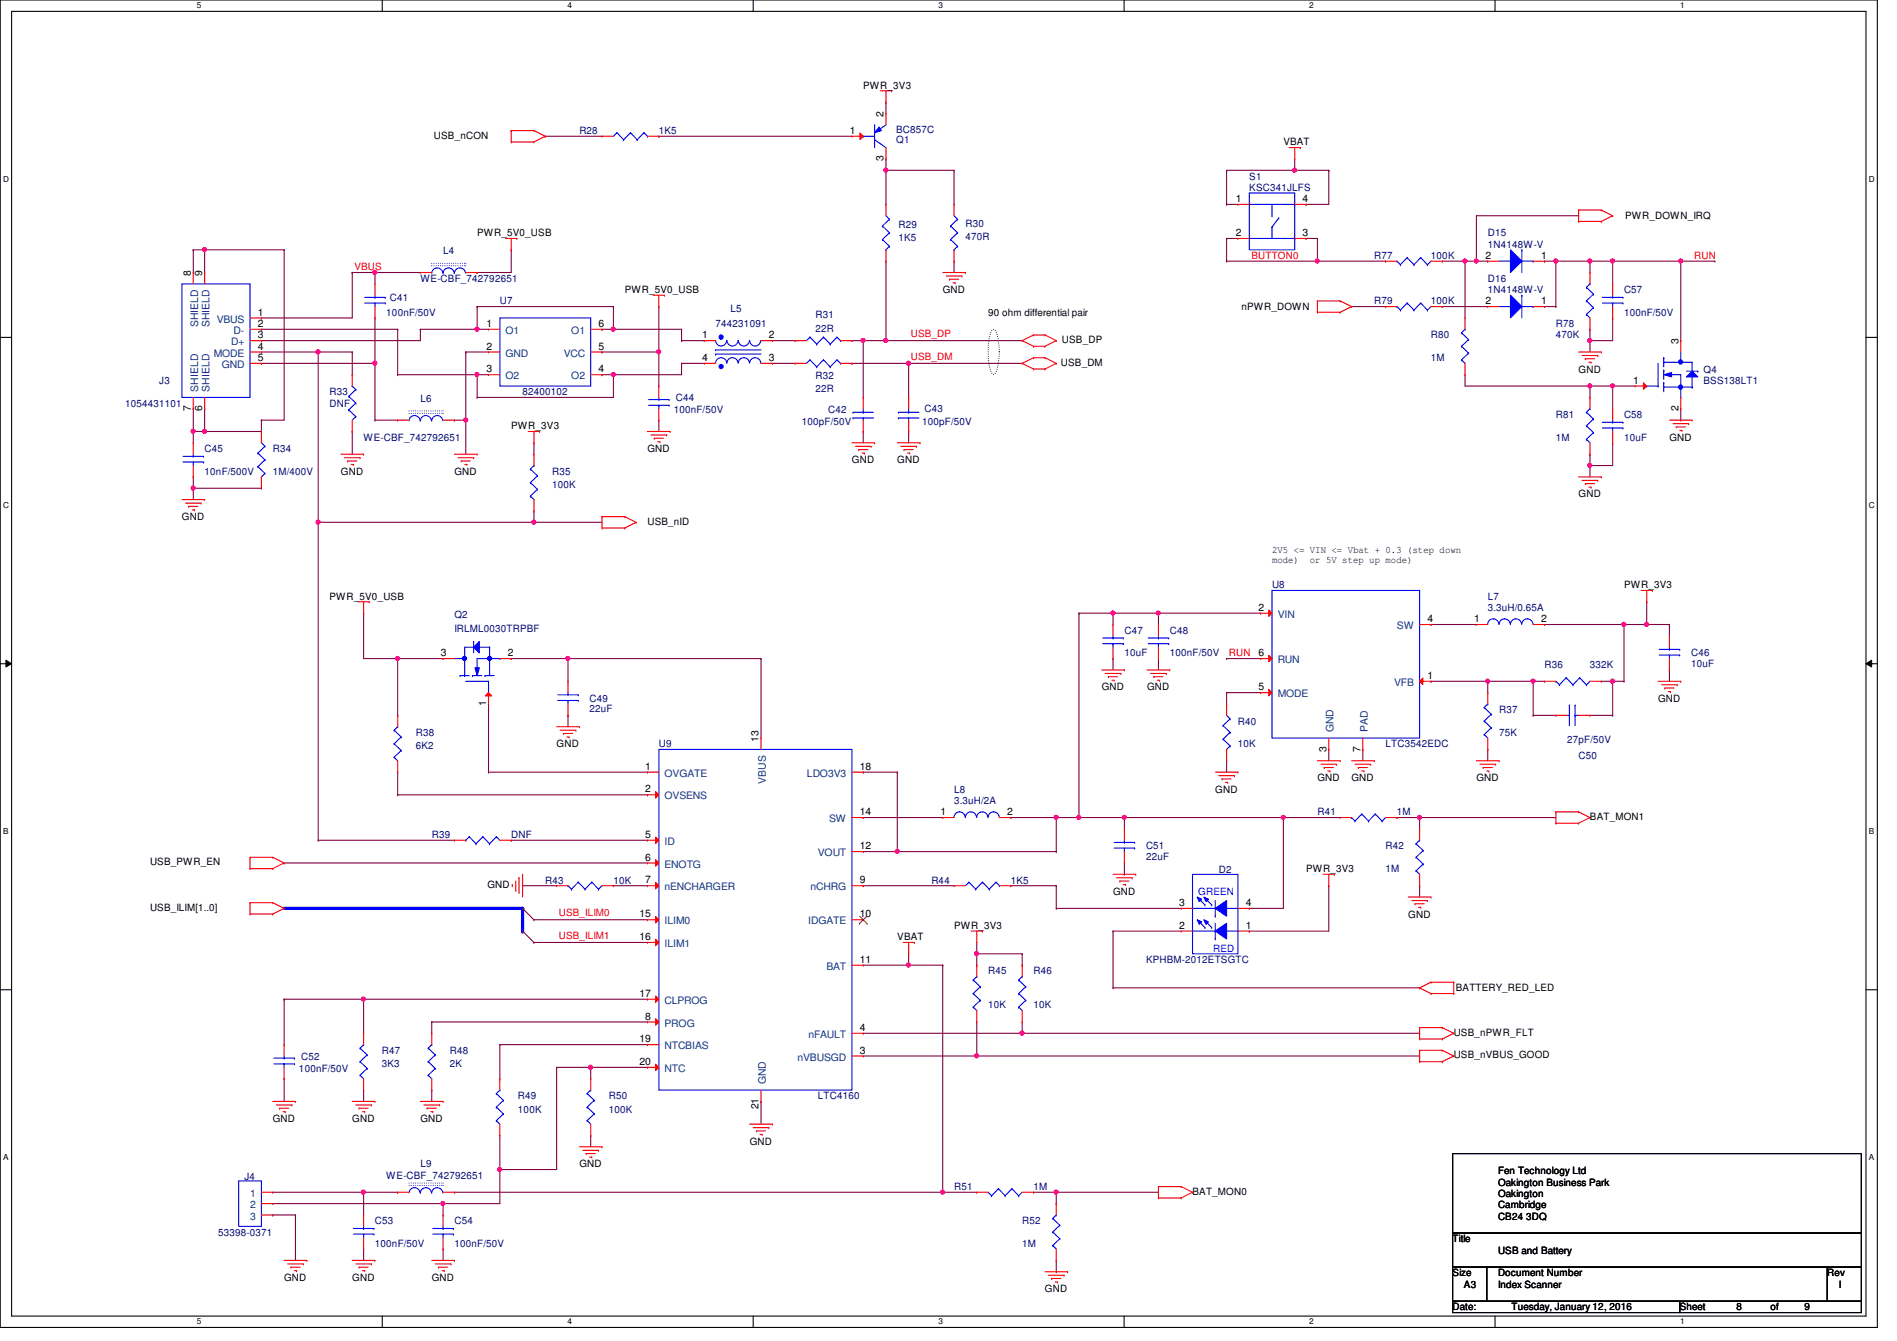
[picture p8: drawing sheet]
<svg xmlns="http://www.w3.org/2000/svg" width="297mm" height="210mm" viewBox="0 0 297 210" stroke-linecap="round" stroke-linejoin="round" font-family="sans-serif">
<defs><g id="words">
<g font-size="1.6">
<text x="135.2" y="13.9">PWR_3V3</text>
<text x="67.9" y="21.7">USB_nCON</text>
<text x="133.1" y="21">1</text>
<text x="138.3" y="18.3" transform="rotate(-90 138.3 18.3)">2</text>
<text x="201" y="22.8">VBAT</text>
<text x="138.3" y="25.2" transform="rotate(-90 138.3 25.2)">3</text>
<text x="193.5" y="31.6">1</text>
<text x="204" y="31.6">4</text>
<text x="254.5" y="34.3">PWR_DOWN_IRQ</text>
<text x="74.7" y="37">PWR_5V0_USB</text>
<text x="193.5" y="37">2</text>
<text x="204" y="37">3</text>
<text x="232.6" y="40.5">2</text>
<text x="241.3" y="40.5">1</text>
<text x="29.9" y="43.2" transform="rotate(-90 29.9 43.2)">8</text>
<text x="31.7" y="43.2" transform="rotate(-90 31.7 43.2)">9</text>
<text x="97.8" y="45.9">PWR_5V0_USB</text>
<text x="147.6" y="45.9">GND</text>
<text x="232.6" y="47.6">2</text>
<text x="241.3" y="47.6">1</text>
<text x="40.4" y="49.4">1</text>
<text x="40.4" y="51.2">2</text>
<text x="40.4" y="53">3</text>
<text x="76.2" y="51.2">1</text>
<text x="93.7" y="51.2">6</text>
<text x="109.9" y="53">1</text>
<text x="120.4" y="53">2</text>
<text x="154.7" y="49.4">90 ohm differential pair</text>
<text x="166.3" y="53.7">USB_DP</text>
<text x="194.4" y="48.6">nPWR_DOWN</text>
<text x="262.8" y="53.9" transform="rotate(-90 262.8 53.9)">3</text>
<text x="40.4" y="54.7">4</text>
<text x="40.4" y="56.5">5</text>
<text x="76.2" y="54.7">2</text>
<text x="76.2" y="58.3">3</text>
<text x="93.7" y="58.3">4</text>
<text x="93.7" y="54.7">5</text>
<text x="109.9" y="56.5">4</text>
<text x="120.4" y="56.5">3</text>
<text x="166.1" y="57.3">USB_DM</text>
<text x="247.2" y="58.3">GND</text>
<text x="29.9" y="64.3" transform="rotate(-90 29.9 64.3)">7</text>
<text x="31.7" y="64.3" transform="rotate(-90 31.7 64.3)">6</text>
<text x="255.7" y="60.1">1</text>
<text x="262.8" y="64.3" transform="rotate(-90 262.8 64.3)">2</text>
<text x="80" y="67.2">PWR_3V3</text>
<text x="101.4" y="70.8">GND</text>
<text x="261.4" y="69">GND</text>
<text x="53.4" y="74.3">GND</text>
<text x="71.2" y="74.3">GND</text>
<text x="133.4" y="72.6">GND</text>
<text x="140.5" y="72.6">GND</text>
<text x="247.2" y="77.9">GND</text>
<text x="28.5" y="81.4">GND</text>
<text x="101.4" y="82.2">USB_nID</text>
<text x="199.2" y="86.6">2V5 &lt;= VIN &lt;= Vbat + 0.3 (step down</text>
<text x="199.2" y="88.1">mode)</text>
<text x="205.1" y="88.1">or 5V step up mode)</text>
<text x="51.6" y="93.9">PWR_5V0_USB</text>
<text x="197.1" y="95.6">2</text>
<text x="254.3" y="92.1">PWR_3V3</text>
<text x="223.5" y="97.4">4</text>
<text x="230.8" y="97.4">1</text>
<text x="241.3" y="97.4">2</text>
<text x="69" y="102.7">3</text>
<text x="79.5" y="102.7">2</text>
<text x="197.1" y="102.7">6</text>
<text x="223.5" y="106.3">1</text>
<text x="76.1" y="110.6" transform="rotate(-90 76.1 110.6)">1</text>
<text x="172.5" y="108.1">GND</text>
<text x="179.6" y="108.1">GND</text>
<text x="197.1" y="108.1">5</text>
<text x="259.6" y="109.9">GND</text>
<text x="87.2" y="117">GND</text>
<text x="118.8" y="116.1" transform="rotate(-90 118.8 116.1)">13</text>
<text x="207.7" y="117.7" transform="rotate(-90 207.7 117.7)">3</text>
<text x="213" y="117.7" transform="rotate(-90 213 117.7)">7</text>
<text x="101" y="124.1">2</text>
<text x="101" y="120.5">1</text>
<text x="134.6" y="120.5">18</text>
<text x="190.3" y="124.1">GND</text>
<text x="206.3" y="122.3">GND</text>
<text x="211.6" y="122.3">GND</text>
<text x="231.2" y="122.3">GND</text>
<text x="101" y="131.2">5</text>
<text x="134.6" y="127.6">14</text>
<text x="147.3" y="127.6">1</text>
<text x="157.7" y="127.6">2</text>
<text x="249" y="128.4">BAT_MON1</text>
<text x="23.5" y="135.5">USB_PWR_EN</text>
<text x="101" y="134.7">6</text>
<text x="134.6" y="133">12</text>
<text x="204.5" y="136.6">PWR_3V3</text>
<text x="23.5" y="142.6">USB_ILIM[1..0]</text>
<text x="76.3" y="139.1">GND</text>
<text x="100.2" y="143.6">15</text>
<text x="101" y="138.3">7</text>
<text x="134.6" y="143.6">10</text>
<text x="134.6" y="138.3">9</text>
<text x="174.3" y="140.1">GND</text>
<text x="184.6" y="141.9">3</text>
<text x="195.1" y="141.9">4</text>
<text x="220.5" y="143.7">GND</text>
<text x="100.2" y="147.2">16</text>
<text x="140.5" y="147.2">VBAT</text>
<text x="149.4" y="145.5">PWR_3V3</text>
<text x="184.6" y="145.4">2</text>
<text x="195.1" y="145.4">1</text>
<text x="134.6" y="150.7">11</text>
<text x="228" y="155.2">BATTERY_RED_LED</text>
<text x="100.2" y="156.1">17</text>
<text x="101" y="159.6">8</text>
<text x="134.6" y="161.4">4</text>
<text x="100.2" y="163.2">19</text>
<text x="100.2" y="166.8">20</text>
<text x="134.6" y="165">3</text>
<text x="227.6" y="165.7">USB_nVBUS_GOOD</text>
<text x="227.6" y="162.2">USB_nPWR_FLT</text>
<text x="118.8" y="173.7" transform="rotate(-90 118.8 173.7)">21</text>
<text x="42.7" y="175.7">GND</text>
<text x="55.2" y="175.7">GND</text>
<text x="65.8" y="175.7">GND</text>
<text x="117.4" y="179.2">GND</text>
<text x="90.7" y="182.8">GND</text>
<text x="234.6" y="183.9">Fen Technology Ltd</text>
<text x="234.6" y="185.6">Oakington Business Park</text>
<text x="186.7" y="187.1">BAT_MON0</text>
<text x="234.6" y="187.4">Oakington</text>
<text x="234.6" y="189.2">Cambridge</text>
<text x="234.6" y="191">CB24 3DQ</text>
<text x="227.5" y="194.5">Title</text>
<text x="234.6" y="196.3">USB and Battery</text>
<text x="44.5" y="200.6">GND</text>
<text x="55.2" y="200.6">GND</text>
<text x="67.6" y="200.6">GND</text>
<text x="163.6" y="202.4">GND</text>
<text x="227.5" y="199.9">Size</text>
<text x="229.2" y="201.6">A3</text>
<text x="234.6" y="199.9">Document Number</text>
<text x="234.6" y="201.6">Index Scanner</text>
<text x="286.1" y="199.9">Rev</text>
<text x="287.9" y="201.6">I</text>
<text x="227.5" y="205.2">Date:</text>
<text x="236.7" y="205.2">Tuesday, January 12, 2016</text>
<text x="263" y="205.2">Sheet</text>
<text x="271.9" y="205.2">8</text>
<text x="277.2" y="205.2">of</text>
<text x="282.6" y="205.2">9</text>
</g>
<g font-size="1.6" fill="#000080">
<text x="90.7" y="21">R28</text>
<text x="103.2" y="21">1K5</text>
<text x="140.3" y="22.4">Q1</text>
<text x="140.3" y="20.8">BC857C</text>
<text x="195.6" y="28.1">S1</text>
<text x="195.6" y="29.9">KSC341JLFS</text>
<text x="140.7" y="35.8">R29</text>
<text x="151.2" y="35.6">R30</text>
<text x="69.4" y="39.8">L4</text>
<text x="140.7" y="37.7">1K5</text>
<text x="151.2" y="37.5">470R</text>
<text x="215.2" y="40.6">R77</text>
<text x="224.1" y="40.6">100K</text>
<text x="233" y="37">D15</text>
<text x="233" y="38.8">1N4148W-V</text>
<text x="61" y="47.1">C41</text>
<text x="65.8" y="44.1">WE-CBF_742792651</text>
<text x="78.3" y="47.7">U7</text>
<text x="215.2" y="47.7">R79</text>
<text x="224.1" y="47.7">100K</text>
<text x="233" y="44.1">D16</text>
<text x="233" y="45.9">1N4148W-V</text>
<text x="254.3" y="45.9">C57</text>
<text x="60.5" y="49.4">100nF/50V</text>
<text x="112.1" y="51.2">744231091</text>
<text x="114.4" y="48.9">L5</text>
<text x="127.7" y="49.8">R31</text>
<text x="127.7" y="51.9">22R</text>
<text x="224.1" y="53">R80</text>
<text x="243.6" y="51.2">R78</text>
<text x="243.6" y="53">470K</text>
<text x="254.3" y="49.4">100nF/50V</text>
<text x="127.7" y="59.4">R32</text>
<text x="224.1" y="56.6">1M</text>
<text x="266.7" y="58.3">Q4</text>
<text x="19.6" y="63.7">1054431101</text>
<text x="24.9" y="60.1">J3</text>
<text x="51.6" y="61.9">R33</text>
<text x="51.6" y="63.7">DNF</text>
<text x="65.8" y="62.9">L6</text>
<text x="81.8" y="61.9">82400102</text>
<text x="105.5" y="64.7">100nF/50V</text>
<text x="105.8" y="62.8">C44</text>
<text x="127.7" y="61.3">22R</text>
<text x="129.7" y="64.7">C42</text>
<text x="144.8" y="64.6">C43</text>
<text x="243.6" y="65.4">R81</text>
<text x="254.3" y="65.4">C58</text>
<text x="266.7" y="60.1">BSS138LT1</text>
<text x="32" y="70.8">C45</text>
<text x="42.7" y="70.8">R34</text>
<text x="56.9" y="69">WE-CBF_742792651</text>
<text x="125.6" y="66.5">100pF/50V</text>
<text x="144.4" y="66.5">100pF/50V</text>
<text x="243.6" y="69">1M</text>
<text x="254.3" y="69">10uF</text>
<text x="32" y="74.3">10nF/500V</text>
<text x="42.7" y="74.3">1M/400V</text>
<text x="86.4" y="74.3">R35</text>
<text x="86.4" y="76.5">100K</text>
<text x="199.2" y="92.1">U8</text>
<text x="233" y="93.9">L7</text>
<text x="233" y="95.7">3.3uH/0.65A</text>
<text x="71.2" y="96.7">Q2</text>
<text x="71.2" y="98.9">IRLML0030TRPBF</text>
<text x="176.1" y="99.2">C47</text>
<text x="183.2" y="99.2">C48</text>
<text x="176.1" y="102.8">10uF</text>
<text x="183.2" y="102.8">100nF/50V</text>
<text x="241.8" y="104.6">R36</text>
<text x="249" y="104.6">332K</text>
<text x="264.8" y="102.8">C46</text>
<text x="264.8" y="104.4">10uF</text>
<text x="92.3" y="109.9">C49</text>
<text x="92.3" y="111.5">22uF</text>
<text x="193.8" y="113.5">R40</text>
<text x="234.7" y="111.7">R37</text>
<text x="65.1" y="115.2">R38</text>
<text x="65.1" y="117.3">6K2</text>
<text x="103.2" y="117">U9</text>
<text x="193.8" y="117">10K</text>
<text x="217" y="117">LTC3542EDC</text>
<text x="234.7" y="115.2">75K</text>
<text x="245.4" y="116.3">27pF/50V</text>
<text x="247.2" y="118.8">C50</text>
<text x="149.4" y="124.1">L8</text>
<text x="149.4" y="125.9">3.3uH/2A</text>
<text x="67.6" y="131.2">R39</text>
<text x="80" y="131.2">DNF</text>
<text x="206.3" y="127.7">R41</text>
<text x="218.7" y="127.7">1M</text>
<text x="179.4" y="133">C51</text>
<text x="179.4" y="134.6">22uF</text>
<text x="190.8" y="136.7">D2</text>
<text x="217" y="133">R42</text>
<text x="217" y="136.6">1M</text>
<text x="85.4" y="138.3">R43</text>
<text x="96.1" y="138.3">10K</text>
<text x="145.8" y="138.3">R44</text>
<text x="158.3" y="138.3">1K5</text>
<text x="154.7" y="152.6">R45</text>
<text x="161.8" y="152.6">R46</text>
<text x="179.4" y="150.8">KPHBM-2012ETSGTC</text>
<text x="154.7" y="157.9">10K</text>
<text x="161.8" y="157.9">10K</text>
<text x="46.8" y="167.9">100nF/50V</text>
<text x="47.2" y="165.9">C52</text>
<text x="59.8" y="165">R47</text>
<text x="59.8" y="167.1">3K3</text>
<text x="70.4" y="165">R48</text>
<text x="70.4" y="167.1">2K</text>
<text x="81.1" y="172.1">R49</text>
<text x="95.3" y="172.1">R50</text>
<text x="128.1" y="172.1">LTC4160</text>
<text x="81.1" y="174.2">100K</text>
<text x="95.3" y="174.2">100K</text>
<text x="38.3" y="184.7">J4</text>
<text x="60.5" y="184.6">WE-CBF_742792651</text>
<text x="65.8" y="182.8">L9</text>
<text x="58.7" y="191.7">C53</text>
<text x="71.2" y="191.7">C54</text>
<text x="149.4" y="186.4">R51</text>
<text x="160.1" y="191.7">R52</text>
<text x="161.8" y="186.4">1M</text>
<text x="34.2" y="193.5">53398-0371</text>
<text x="58.7" y="195.2">100nF/50V</text>
<text x="71.2" y="195.2">100nF/50V</text>
<text x="160.1" y="195.2">1M</text>
</g>
<g font-size="1.6" fill="#f00">
<text x="196" y="40.6">BUTTON0</text>
<text x="265.3" y="40.6">RUN</text>
<text x="55.5" y="42.3">VBUS</text>
<text x="142.6" y="52.8">USB_DP</text>
<text x="142.6" y="56.3">USB_DM</text>
<text x="192.4" y="102.8">RUN</text>
<text x="87.5" y="143.5">USB_ILIM0</text>
<text x="87.5" y="147">USB_ILIM1</text>
</g>
<g font-size="1.6" fill="#004080">
<text x="31" y="51.3" transform="rotate(-90 31 51.3)">SHIELD</text>
<text x="32.8" y="51.3" transform="rotate(-90 32.8 51.3)">SHIELD</text>
<text x="33.9" y="50.5">VBUS</text>
<text x="36.6" y="52.3">D-</text>
<text x="79.2" y="52.3">O1</text>
<text x="89.4" y="52.3">O1</text>
<text x="33.5" y="55.8">MODE</text>
<text x="34.7" y="57.6">GND</text>
<text x="36.2" y="54.1">D+</text>
<text x="79.2" y="55.8">GND</text>
<text x="79.2" y="59.4">O2</text>
<text x="88.3" y="55.8">VCC</text>
<text x="89.4" y="59.4">O2</text>
<text x="31" y="61.3" transform="rotate(-90 31 61.3)">SHIELD</text>
<text x="32.8" y="61.3" transform="rotate(-90 32.8 61.3)">SHIELD</text>
<text x="200.1" y="96.7">VIN</text>
<text x="218.7" y="98.5">SW</text>
<text x="200.1" y="103.8">RUN</text>
<text x="218.3" y="107.4">VFB</text>
<text x="200.1" y="109.2">MODE</text>
<text x="208.8" y="114.7" transform="rotate(-90 208.8 114.7)">GND</text>
<text x="214.2" y="114.7" transform="rotate(-90 214.2 114.7)">PAD</text>
<text x="104.1" y="125.2">OVSENS</text>
<text x="104.1" y="121.6">OVGATE</text>
<text x="119.9" y="122.7" transform="rotate(-90 119.9 122.7)">VBUS</text>
<text x="126.4" y="121.6">LDO3V3</text>
<text x="129.8" y="128.7">SW</text>
<text x="104.1" y="135.8">ENOTG</text>
<text x="104.1" y="132.3">ID</text>
<text x="128.1" y="134.1">VOUT</text>
<text x="104.1" y="139.4">nENCHARGER</text>
<text x="126.9" y="139.4">nCHRG</text>
<text x="104.1" y="144.7">ILIM0</text>
<text x="104.1" y="148.3">ILIM1</text>
<text x="126.5" y="144.7">IDGATE</text>
<text x="129.4" y="151.8">BAT</text>
<text x="104.1" y="160.7">PROG</text>
<text x="104.1" y="157.2">CLPROG</text>
<text x="104.1" y="164.3">NTCBIAS</text>
<text x="104.1" y="167.9">NTC</text>
<text x="124.9" y="166.1">nVBUSGD</text>
<text x="126.6" y="162.5">nFAULT</text>
<text x="119.9" y="169.8" transform="rotate(-90 119.9 169.8)">GND</text>
<text x="39.2" y="187.4">1</text>
<text x="39.2" y="191">3</text>
<text x="39.2" y="189.2">2</text>
</g>
<g font-size="1.6" fill="#00f">
<text x="187.6" y="140.1">GREEN</text>
<text x="189.9" y="149">RED</text>
</g>
<g font-size="1.3">
<text x="30.8" y="1.3">5</text>
<text x="88.9" y="1.3">4</text>
<text x="146.9" y="1.3">3</text>
<text x="205" y="1.3">2</text>
<text x="263.1" y="1.3">1</text>
<text x=".5" y="28.4">D</text>
<text x="292.6" y="28.4">D</text>
<text x=".5" y="79.5">C</text>
<text x="292.6" y="79.5">C</text>
<text x=".5" y="130.6">B</text>
<text x="292.6" y="130.6">B</text>
<text x=".5" y="181.7">A</text>
<text x="292.6" y="181.7">A</text>
<text x="30.8" y="207.4">5</text>
<text x="88.9" y="207.4">4</text>
<text x="146.9" y="207.4">3</text>
<text x="205" y="207.4">2</text>
<text x="263.1" y="207.4">1</text>
</g>
</g></defs>
<path d="M0 0h294v207.9h-294zM1.8 1.8h290.4v204.3h-290.4z" fill="none" stroke="#000" stroke-width=".17"/>
<g fill="#fff">
<path d="M30.8 .2h.7v1.4h-.7z"/>
<path d="M30.8 206.2h.7v1.4h-.7z"/>
</g>
<path d="M59.9 0v1.8M59.9 206.1v1.8" fill="none" stroke="#000" stroke-width=".17"/>
<g fill="#fff">
<path d="M88.9 .2h.6v1.4h-.6z"/>
<path d="M88.9 206.2h.6v1.4h-.6z"/>
</g>
<path d="M117.9 0v1.8M117.9 206.1v1.8" fill="none" stroke="#000" stroke-width=".17"/>
<g fill="#fff">
<path d="M146.9 .2h.7v1.4h-.7z"/>
<path d="M146.9 206.2h.7v1.4h-.7z"/>
</g>
<path d="M176 0v1.8M176 206.1v1.8" fill="none" stroke="#000" stroke-width=".17"/>
<g fill="#fff">
<path d="M205 .2h.7v1.4h-.7z"/>
<path d="M205 206.2h.7v1.4h-.7z"/>
</g>
<path d="M234.1 0v1.8M234.1 206.1v1.8" fill="none" stroke="#000" stroke-width=".17"/>
<g fill="#fff">
<path d="M263.1 .2h.7v1.4h-.7z"/>
<path d="M263.1 206.2h.7v1.4h-.7z"/>
<path d="M.5 27.3h.9v1.4h-.9z"/>
<path d="M292.6 27.3h.9v1.4h-.9z"/>
<path d="M.5 78.4h.9v1.4h-.9z"/>
<path d="M292.6 78.4h.9v1.4h-.9z"/>
</g>
<path d="M0 52.8h1.8M292.2 52.8h1.8" fill="none" stroke="#000" stroke-width=".17"/>
<g fill="#fff">
<path d="M.5 129.5h.8v1.4h-.8z"/>
<path d="M292.6 129.5h.9v1.4h-.9z"/>
</g>
<path d="M0 103.9h1.8M292.2 103.9h1.8" fill="none" stroke="#000" stroke-width=".17"/>
<path d="M.9 103.4l.9 .5-.9 .5zM292.2 103.9l.9-.5v1z" fill="#000"/>
<path d="M.9 103.4l.9 .5-.9 .5zM292.2 103.9l.9-.5v1z" fill="none" stroke="#000" stroke-width=".16"/>
<g fill="#fff">
<path d="M.5 180.5h.8v1.4h-.8z"/>
<path d="M292.6 180.5h.9v1.4h-.9z"/>
</g>
<path d="M0 155h1.8M292.2 155h1.8" fill="none" stroke="#000" stroke-width=".17"/>
<path d="M155.4 51.7l.2-.1a1.52 1.52 0 0 1 .7 1.3 10.5 10.5 0 0 1-.3 5.4l-.4 .3a1.54 1.54 0 0 1-.7-1.3 11.1 11.1 0 0 1 .3-5.4z" fill="none" stroke="#000" stroke-width=".17" stroke-dasharray="0 .3"/>
<path d="M142.3 56.9h.1M142.3 56.9h17.8" fill="none" stroke="#800040" stroke-width=".17"/>
<circle cx="142.3" cy="56.9" r=".32" fill="#f0f"/>
<circle cx="142.3" cy="56.9" r=".32" fill="none" stroke="#f0f" stroke-width=".17"/>
<path d="M72.9 65.8h.1M72.9 65.8v5.3" fill="none" stroke="#800040" stroke-width=".17"/>
<circle cx="72.9" cy="65.8" r=".32" fill="#f0f"/>
<circle cx="72.9" cy="65.8" r=".32" fill="none" stroke="#f0f" stroke-width=".17"/>
<path d="M103.2 48h.1M103.2 48v7.1" fill="none" stroke="#800040" stroke-width=".17"/>
<circle cx="103.1" cy="55.1" r=".32" fill="#f0f"/>
<circle cx="103.1" cy="55.1" r=".32" fill="none" stroke="#f0f" stroke-width=".17"/>
<g fill="none" stroke="#800040" stroke-width=".17">
<path d="M72.9 55.1h.1M72.9 55.1v10.7h-1.7M106.7 53.3h.1M106.7 56.9h.1M106.7 53.3h3.6M106.7 56.9h3.6M138.7 40.9h.1M138.7 53.3h.1M138.7 53.3h21.4M138.7 40.9v12.4M149.4 40.9h.1M149.4 40.9v1.8"/>
<path d="M71.2 65.8h.1"/>
</g>
<circle cx="138.7" cy="53.3" r=".32" fill="#f0f"/>
<circle cx="138.7" cy="53.3" r=".32" fill="none" stroke="#f0f" stroke-width=".17"/>
<g fill="none" stroke="#800040" stroke-width=".17">
<path d="M40.9 49.8h.1M40.9 53.3h.1M40.9 49.8h14.3M58.7 56.9h.1M58.7 56.9v8.9M65.8 51.6h.1M65.8 51.6v1.7h-24.9M74.7 51.6h.1M74.7 51.6h1.8M106.7 51.6h.1M106.7 51.6v1.7M120.9 53.3h.1"/>
<path d="M120.9 56.9h.1M120.9 53.3h3.6M120.9 56.9h3.6M135.2 53.3h.1M135.2 53.3h3.5"/>
</g>
<circle cx="74.7" cy="51.5" r=".32" fill="#f0f"/>
<circle cx="74.7" cy="51.5" r=".32" fill="none" stroke="#f0f" stroke-width=".17"/>
<path d="M40.9 51.6h.1M40.9 51.6h21.4M62.3 51.6h.1M62.3 51.6v7.1M74.7 58.7h.1M74.7 58.7h1.8" fill="none" stroke="#800040" stroke-width=".17"/>
<circle cx="74.7" cy="58.6" r=".32" fill="#f0f"/>
<circle cx="74.7" cy="58.6" r=".32" fill="none" stroke="#f0f" stroke-width=".17"/>
<path d="M96.1 51.6h.1M96.1 51.6h10.6" fill="none" stroke="#800040" stroke-width=".17"/>
<circle cx="96" cy="51.5" r=".32" fill="#f0f"/>
<circle cx="96" cy="51.5" r=".32" fill="none" stroke="#f0f" stroke-width=".17"/>
<path d="M135.2 53.3h.1M135.2 53.3v8.9M103.2 65.8h.1M103.2 65.8v1.8M135.2 67.6h.1M135.2 67.6v1.7M142.3 67.6h.1M142.3 67.6v1.7" fill="none" stroke="#800040" stroke-width=".17"/>
<circle cx="135.1" cy="53.3" r=".32" fill="#f0f"/>
<circle cx="135.1" cy="53.3" r=".32" fill="none" stroke="#f0f" stroke-width=".17"/>
<g fill="none" stroke="#800040" stroke-width=".17">
<path d="M58.7 42.7h.1M58.7 49.8h.1M58.7 42.7h7.1M58.7 49.8v7.1M62.3 58.7h.1M62.3 58.7h12.4M65.8 51.6h.1M74.7 58.7h.1M74.7 48h.1M74.7 48v3.6h-8.9M74.7 58.7v3.5M74.7 48h21.4"/>
<path d="M94.3 51.6h.1M96.1 58.7h.1M96.1 48h.1M96.1 58.7h10.6M96.1 58.7v3.5h-21.4M96.1 48v3.6h-1.8M133.4 53.3h.1M133.4 56.9h.1M133.4 53.3h1.8M133.4 56.9h8.9M142.3 56.9h.1M142.3 56.9v5.3"/>
<path d="M74.7 62.2h.1"/>
</g>
<circle cx="58.7" cy="56.9" r=".32" fill="#f0f"/>
<circle cx="58.7" cy="56.9" r=".32" fill="none" stroke="#f0f" stroke-width=".17"/>
<path d="M58.7 42.7h.1M58.7 42.7v1.7M72.9 55.1h.1M72.9 55.1h3.6M94.3 58.7h.1M94.3 58.7h1.8" fill="none" stroke="#800040" stroke-width=".17"/>
<circle cx="96" cy="58.6" r=".32" fill="#f0f"/>
<circle cx="96" cy="58.6" r=".32" fill="none" stroke="#f0f" stroke-width=".17"/>
<path d="M40.9 56.9h.1M40.9 56.9h17.8M55.2 42.7h.1M55.2 42.7v7.1M55.2 42.7h3.5M106.7 56.9h.1M106.7 56.9v1.8" fill="none" stroke="#800040" stroke-width=".17"/>
<circle cx="58.7" cy="42.6" r=".32" fill="#f0f"/>
<circle cx="58.7" cy="42.6" r=".32" fill="none" stroke="#f0f" stroke-width=".17"/>
<g fill="none" stroke="#800040" stroke-width=".17">
<path d="M80 39.1h.1M80 39.1v3.6h-5.3M40.9 55.1h.1M40.9 55.1h8.9M55.2 55.1h.1M55.2 55.1v3.6M74.7 42.7h.1M94.3 55.1h.1M94.3 55.1h8.9M103.2 55.1h.1M103.2 55.1v5.4M30.3 67.6h.1"/>
<path d="M30.3 76.5h.1M30.3 67.6h1.7M30.3 76.5h10.6M55.2 67.6h.1M55.2 67.6v3.5M58.7 65.8h.1M58.7 65.8h3.6"/>
</g>
<circle cx="30.2" cy="76.4" r=".32" fill="#f0f"/>
<circle cx="30.2" cy="76.4" r=".32" fill="none" stroke="#f0f" stroke-width=".17"/>
<path d="M30.3 74.7h.1M30.3 76.5h.1M30.3 67.6h.1M30.3 64h.1M30.3 64v5.3M30.3 74.7v3.5" fill="none" stroke="#800040" stroke-width=".17"/>
<circle cx="30.2" cy="67.5" r=".32" fill="#f0f"/>
<circle cx="30.2" cy="67.5" r=".32" fill="none" stroke="#f0f" stroke-width=".17"/>
<path d="M30.3 39.1h.1M30.3 39.1v3.6M30.3 39.1h14.2M32 39.1h.1M32 39.1v3.6M44.5 39.1h.1M44.5 39.1v26.7h-3.6M40.9 65.8h.1M40.9 65.8v1.8" fill="none" stroke="#800040" stroke-width=".17"/>
<circle cx="32" cy="39.1" r=".32" fill="#f0f"/>
<circle cx="32" cy="39.1" r=".32" fill="none" stroke="#f0f" stroke-width=".17"/>
<path d="M135.2 133.3h5.3M140.5 133.3h.1M165.4 128h.1M165.4 128v5.3" fill="none" stroke="#800040" stroke-width=".17"/>
<circle cx="165.4" cy="128" r=".32" fill="#f0f"/>
<circle cx="165.4" cy="128" r=".32" fill="none" stroke="#f0f" stroke-width=".17"/>
<g fill="none" stroke="#800040" stroke-width=".17">
<path d="M135.2 128h.1M135.2 128h12.4M158.3 128h.1M158.3 128h7.1M135.2 151.1h7.1M142.3 151.1h.1M147.6 151.1h.1M147.6 151.1v35.6h-76.4M92.5 177.8h.1M92.5 167.1h.1M92.5 167.1v1.8M92.5 177.8v1.8"/>
<path d="M92.5 167.1h8.9M42.7 190.2h.1M42.7 190.2h3.6M46.3 190.2h.1M46.3 190.2v7.2M71.2 186.7h.1"/>
</g>
<circle cx="92.5" cy="167.1" r=".32" fill="#f0f"/>
<circle cx="92.5" cy="167.1" r=".32" fill="none" stroke="#f0f" stroke-width=".17"/>
<path d="M88.9 103.1h.1M88.9 103.1h30.3M88.9 103.1v3.6M119.2 103.1h.1M119.2 103.1v12.5M78.3 163.6h23.1M101.4 163.6h.1" fill="none" stroke="#800040" stroke-width=".17"/>
<circle cx="88.9" cy="103.1" r=".32" fill="#f0f"/>
<circle cx="88.9" cy="103.1" r=".32" fill="none" stroke="#f0f" stroke-width=".17"/>
<g fill="none" stroke="#800040" stroke-width=".17">
<path d="M49.8 55.1h.1M49.8 55.1v26.7M56.9 96h.1M56.9 96v7.1h5.4M62.3 103.1h.1M76.5 110.2h.1M76.5 110.2v10.7M80 103.1h.1M80 103.1h8.9M88.9 112h.1M88.9 112v1.8M76.5 120.9h.1"/>
<path d="M76.5 120.9h24.9"/>
</g>
<circle cx="49.8" cy="55.1" r=".32" fill="#f0f"/>
<circle cx="49.8" cy="55.1" r=".32" fill="none" stroke="#f0f" stroke-width=".17"/>
<path d="M49.8 55.1h.1M49.8 55.1h5.4M62.3 112h.1M62.3 103.1v8.9" fill="none" stroke="#800040" stroke-width=".17"/>
<circle cx="62.2" cy="103.1" r=".32" fill="#f0f"/>
<circle cx="62.2" cy="103.1" r=".32" fill="none" stroke="#f0f" stroke-width=".17"/>
<g fill="none" stroke="#800040" stroke-width=".17">
<path d="M62.3 103.1h7.1M69.4 103.1h.1M62.3 124.5h.1M62.3 120.9v3.6M62.3 124.5h39.1M101.4 124.5h.1M56.9 156.5h.1M56.9 156.5h44.5M56.9 156.5v5.3M67.6 160h.1M67.6 160h33.8M67.6 160v1.8"/>
<path d="M78.3 163.6h.1M78.3 163.6v5.3M78.3 177.8v5.3M87.2 167.1h.1M87.2 167.1v16h-8.9M87.2 167.1h5.3M92.5 167.1h.1M78.3 183.1h.1"/>
</g>
<circle cx="56.9" cy="156.4" r=".32" fill="#f0f"/>
<circle cx="56.9" cy="156.4" r=".32" fill="none" stroke="#f0f" stroke-width=".17"/>
<g fill="none" stroke="#800040" stroke-width=".17">
<path d="M135.2 138.7h.1M135.2 138.7h14.2M165.4 128h3.5M168.9 128h.1M176.1 128h.1M176.1 128h24.9M176.1 128v1.8M201 128h.1M201 128v14.2h-5.4M44.5 156.5h.1M44.5 156.5v7.1M44.5 156.5h12.4"/>
<path d="M195.6 142.2h.1M44.5 168.9h.1M44.5 168.9v3.6M56.9 170.7h.1M56.9 170.7v1.8M67.6 170.7h.1M67.6 170.7v1.8M119.2 172.5h.1M119.2 172.5v3.5"/>
</g>
<circle cx="176" cy="128" r=".32" fill="#f0f"/>
<circle cx="176" cy="128" r=".32" fill="none" stroke="#f0f" stroke-width=".17"/>
<circle cx="200.9" cy="128" r=".32" fill="#f0f"/>
<circle cx="200.9" cy="128" r=".32" fill="none" stroke="#f0f" stroke-width=".17"/>
<path d="M174.3 96h.1M174.3 96h7.1M181.4 103.1h.1M181.4 103.1v1.8M158.3 138.7h.1M158.3 138.7h7.1" fill="none" stroke="#800040" stroke-width=".17"/>
<circle cx="174.3" cy="96" r=".32" fill="#f0f"/>
<circle cx="174.3" cy="96" r=".32" fill="none" stroke="#f0f" stroke-width=".17"/>
<path d="M168.9 96h.1M168.9 96v32" fill="none" stroke="#800040" stroke-width=".17"/>
<circle cx="168.9" cy="128" r=".32" fill="#f0f"/>
<circle cx="168.9" cy="128" r=".32" fill="none" stroke="#f0f" stroke-width=".17"/>
<path d="M168.9 96h.1M168.9 96h5.4M181.4 96h16M197.4 96h.1M168.9 128h7.2M176.1 128h.1" fill="none" stroke="#800040" stroke-width=".17"/>
<circle cx="181.4" cy="96" r=".32" fill="#f0f"/>
<circle cx="181.4" cy="96" r=".32" fill="none" stroke="#f0f" stroke-width=".17"/>
<g fill="none" stroke="#800040" stroke-width=".17">
<path d="M174.3 96h.1M174.3 96v1.8M181.4 96h.1M181.4 96v1.8M174.3 103.1h.1M174.3 103.1v1.8M192.1 103.1h.1M192.1 103.1h5.3M233 117.3h.1M233 106.7h.1M233 106.7v1.8M233 117.3v1.8"/>
<path d="M261.4 104.9h.1M261.4 104.9v1.8M165.4 138.7h.1M165.4 138.7v3.5M176.1 136.9h.1M176.1 135.1v1.8M165.4 142.2h.1M165.4 142.2h19.6"/>
</g>
<circle cx="232.9" cy="106.7" r=".32" fill="#f0f"/>
<circle cx="232.9" cy="106.7" r=".32" fill="none" stroke="#f0f" stroke-width=".17"/>
<path d="M224.1 97.8h.1M224.1 97.8h7.1M224.1 106.7h.1M224.1 106.7h16M233 106.7h.1M250.7 106.7h1.8M252.5 106.7h.1" fill="none" stroke="#800040" stroke-width=".17"/>
<circle cx="252.5" cy="106.7" r=".32" fill="#f0f"/>
<circle cx="252.5" cy="106.7" r=".32" fill="none" stroke="#f0f" stroke-width=".17"/>
<path d="M254.3 97.8h.1M254.3 97.8v8.9" fill="none" stroke="#800040" stroke-width=".17"/>
<circle cx="254.3" cy="97.8" r=".32" fill="#f0f"/>
<circle cx="254.3" cy="97.8" r=".32" fill="none" stroke="#f0f" stroke-width=".17"/>
<path d="M241.8 97.8h.1M241.8 97.8h16M257.8 97.8h.1M261.4 97.8h.1M261.4 97.8v1.8M240.1 112h.1M240.1 106.7h.1M240.1 112h3.5M240.1 106.7v5.3M240.1 106.7h1.7M241.8 106.7h.1" fill="none" stroke="#800040" stroke-width=".17"/>
<circle cx="240" cy="106.7" r=".32" fill="#f0f"/>
<circle cx="240" cy="106.7" r=".32" fill="none" stroke="#f0f" stroke-width=".17"/>
<g fill="none" stroke="#800040" stroke-width=".17">
<path d="M257.8 94.2h.1M257.8 94.2v3.6h3.6M261.4 97.8h.1M208.1 117.3h.1M208.1 117.3v1.8M213.4 117.3h.1M213.4 117.3v1.8M249 112h3.5M252.5 112h.1M252.5 106.7h.1M252.5 106.7v5.3M252.5 106.7h1.8"/>
<path d="M254.3 106.7h.1"/>
</g>
<circle cx="257.8" cy="97.8" r=".32" fill="#f0f"/>
<circle cx="257.8" cy="97.8" r=".32" fill="none" stroke="#f0f" stroke-width=".17"/>
<path d="M135.2 165.4h17.7M152.9 165.4h.1" fill="none" stroke="#800040" stroke-width=".17"/>
<circle cx="152.9" cy="165.3" r=".32" fill="#f0f"/>
<circle cx="152.9" cy="165.3" r=".32" fill="none" stroke="#f0f" stroke-width=".17"/>
<path d="M135.2 161.8h24.9M160.1 161.8h.1" fill="none" stroke="#800040" stroke-width=".17"/>
<circle cx="160" cy="161.8" r=".32" fill="#f0f"/>
<circle cx="160" cy="161.8" r=".32" fill="none" stroke="#f0f" stroke-width=".17"/>
<g fill="none" stroke="#800040" stroke-width=".17">
<path d="M152.9 149.4h.1M152.9 151.1h.1M152.9 147.6v3.5M152.9 149.4h7.2M160.1 149.4h.1M160.1 151.1h.1M160.1 149.4v1.7M152.9 165.4h.1M152.9 160v5.4M152.9 165.4h69.4M160.1 161.8h.1M160.1 160v1.8"/>
<path d="M160.1 161.8h62.2M222.3 165.4h.1M222.3 161.8h.1"/>
</g>
<circle cx="152.9" cy="149.3" r=".32" fill="#f0f"/>
<circle cx="152.9" cy="149.3" r=".32" fill="none" stroke="#f0f" stroke-width=".17"/>
<path d="M138.7 26.7h.1M138.7 26.7v5.3M138.7 26.7h10.7" fill="none" stroke="#800040" stroke-width=".17"/>
<circle cx="138.7" cy="26.6" r=".32" fill="#f0f"/>
<circle cx="138.7" cy="26.6" r=".32" fill="none" stroke="#f0f" stroke-width=".17"/>
<g fill="none" stroke="#800040" stroke-width=".17">
<path d="M138.7 16h.1M138.7 16v1.8M85.4 21.3h.1M85.4 21.3h8.9M138.7 24.9h.1M138.7 24.9v1.8M149.4 26.7h.1M149.4 26.7v5.3M192.1 119.1h.1M192.1 108.5h.1M192.1 110.2h.1M192.1 108.5v1.7"/>
<path d="M192.1 119.1v1.8M192.1 108.5h5.3M44.5 135.1h.1M44.5 135.1h56.9M83.6 144h.1M83.6 147.6h.1M83.6 144h17.8M83.6 147.6h17.8"/>
</g>
<path d="M44.5 142.2h37.3" fill="none" stroke="#00f" stroke-width=".51"/>
<circle cx="81.8" cy="142.2" r=".25" fill="#00f"/>
<path d="M81.8 142.2v3.6" fill="none" stroke="#00f" stroke-width=".51"/>
<circle cx="81.8" cy="145.8" r=".25" fill="#00f"/>
<path d="M81.8 138.7h.1M81.8 138.7h5.4M96.1 138.7h.1M96.1 138.7h5.3M147.6 186.7h.1M147.6 186.7h5.3M161.8 186.7h.1M161.8 186.7h3.6v1.8M165.4 199.1h.1M165.4 188.5h.1M165.4 197.4v1.7" fill="none" stroke="#800040" stroke-width=".17"/>
<circle cx="147.6" cy="186.7" r=".32" fill="#f0f"/>
<circle cx="147.6" cy="186.7" r=".32" fill="none" stroke="#f0f" stroke-width=".17"/>
<path d="M165.4 186.7h.1M165.4 186.7h16" fill="none" stroke="#800040" stroke-width=".17"/>
<circle cx="165.4" cy="186.7" r=".32" fill="#f0f"/>
<circle cx="165.4" cy="186.7" r=".32" fill="none" stroke="#f0f" stroke-width=".17"/>
<path d="M32 64h.1M32 67.6h.1M32 64v3.6M32 67.6h8.9" fill="none" stroke="#800040" stroke-width=".17"/>
<circle cx="32" cy="67.5" r=".32" fill="#f0f"/>
<circle cx="32" cy="67.5" r=".32" fill="none" stroke="#f0f" stroke-width=".17"/>
<path d="M49.8 81.8h.1M49.8 81.8h33.8" fill="none" stroke="#800040" stroke-width=".17"/>
<circle cx="83.6" cy="81.8" r=".32" fill="#f0f"/>
<circle cx="83.6" cy="81.8" r=".32" fill="none" stroke="#f0f" stroke-width=".17"/>
<path d="M49.8 81.8h.1M49.8 81.8v49.8" fill="none" stroke="#800040" stroke-width=".17"/>
<circle cx="49.8" cy="81.8" r=".32" fill="#f0f"/>
<circle cx="49.8" cy="81.8" r=".32" fill="none" stroke="#f0f" stroke-width=".17"/>
<g fill="none" stroke="#800040" stroke-width=".17">
<path d="M83.6 69.3h.1M83.6 69.3v1.8M83.6 80h.1M83.6 81.8h.1M83.6 80v1.8M83.6 81.8h10.7M49.8 131.6h.1M49.8 131.6h21.4M80 131.6h.1M80 131.6h21.4M135.2 120.9h.1M135.2 120.9h5.3"/>
<path d="M140.5 120.9h.1M140.5 120.9v12.4h24.9M165.4 133.3h.1"/>
</g>
<circle cx="140.5" cy="133.3" r=".32" fill="#f0f"/>
<circle cx="140.5" cy="133.3" r=".32" fill="none" stroke="#f0f" stroke-width=".17"/>
<path d="M218.7 128h.1M218.7 128h3.6M222.3 138.7h.1M222.3 128h.1M222.3 128v1.8M222.3 138.7v1.8" fill="none" stroke="#800040" stroke-width=".17"/>
<circle cx="222.3" cy="128" r=".32" fill="#f0f"/>
<circle cx="222.3" cy="128" r=".32" fill="none" stroke="#f0f" stroke-width=".17"/>
<g fill="none" stroke="#800040" stroke-width=".17">
<path d="M103.2 21.3h.1M103.2 21.3h30.2M201 128h.1M201 128h8.8M208.1 138.7h.1M208.1 138.7v7.1h-12.5M222.3 128h.1M222.3 128h21.3M174.3 145.8h.1M174.3 154.7h.1M174.3 145.8h10.7M174.3 145.8v8.9"/>
<path d="M174.3 154.7h48M195.6 145.8h.1M222.3 154.7h.1M42.7 186.7h14.2M56.9 186.7h.1"/>
</g>
<circle cx="56.9" cy="186.7" r=".32" fill="#f0f"/>
<circle cx="56.9" cy="186.7" r=".32" fill="none" stroke="#f0f" stroke-width=".17"/>
<path d="M42.7 188.5h26.7M69.4 188.5h.1M78.3 183.1h.1M78.3 183.1v5.4" fill="none" stroke="#800040" stroke-width=".17"/>
<circle cx="78.2" cy="183.1" r=".32" fill="#f0f"/>
<circle cx="78.2" cy="183.1" r=".32" fill="none" stroke="#f0f" stroke-width=".17"/>
<path d="M69.4 195.6h.1M69.4 188.5h.1M69.4 188.5v1.7M69.4 195.6v1.8M69.4 188.5h8.9" fill="none" stroke="#800040" stroke-width=".17"/>
<circle cx="69.4" cy="188.4" r=".32" fill="#f0f"/>
<circle cx="69.4" cy="188.4" r=".32" fill="none" stroke="#f0f" stroke-width=".17"/>
<g fill="none" stroke="#800040" stroke-width=".17">
<path d="M192.1 26.7h.1M192.1 32h.1M192.1 37.3h.1M192.1 32h1.7M192.1 26.7h10.6M192.1 26.7v5.3M192.1 37.3v3.6M192.1 37.3h1.7M202.7 26.7h.1M204.5 32h.1M206.3 37.3v3.6M208.1 26.7h.1"/>
<path d="M208.1 26.7v5.3h-3.6M192.1 40.9h.1M192.1 40.9h14.2M206.3 40.9h.1M56.9 195.6h.1M56.9 186.7h.1M56.9 186.7v3.5M56.9 195.6v1.8M56.9 186.7h5.4M62.3 186.7h.1"/>
</g>
<circle cx="206.3" cy="40.9" r=".32" fill="#f0f"/>
<circle cx="206.3" cy="40.9" r=".32" fill="none" stroke="#f0f" stroke-width=".17"/>
<path d="M204.5 37.3h.1M204.5 37.3h1.8M206.3 40.9h10.7M217 40.9h.1M241.8 48h1.8M243.6 48h.1M243.6 40.9h.1M243.6 40.9v7.1" fill="none" stroke="#800040" stroke-width=".17"/>
<circle cx="243.6" cy="40.9" r=".32" fill="#f0f"/>
<circle cx="243.6" cy="40.9" r=".32" fill="none" stroke="#f0f" stroke-width=".17"/>
<path d="M241.8 40.9h.1M241.8 40.9h1.8M249 40.9h.1M249 40.9v1.8M252.5 40.9h.1M252.5 40.9v3.5" fill="none" stroke="#800040" stroke-width=".17"/>
<circle cx="248.9" cy="40.9" r=".32" fill="#f0f"/>
<circle cx="248.9" cy="40.9" r=".32" fill="none" stroke="#f0f" stroke-width=".17"/>
<path d="M249 40.9h.1M249 51.6h.1M249 53.3h.1M249 40.9h3.5M249 51.6v3.5M249 53.3h3.5" fill="none" stroke="#800040" stroke-width=".17"/>
<circle cx="248.9" cy="53.3" r=".32" fill="#f0f"/>
<circle cx="248.9" cy="53.3" r=".32" fill="none" stroke="#f0f" stroke-width=".17"/>
<path d="M243.6 40.9h.1M243.6 40.9h5.4M252.5 49.8h.1M252.5 49.8v3.5M252.5 40.9h10.7M263.2 40.9h.1" fill="none" stroke="#800040" stroke-width=".17"/>
<circle cx="252.5" cy="40.9" r=".32" fill="#f0f"/>
<circle cx="252.5" cy="40.9" r=".32" fill="none" stroke="#f0f" stroke-width=".17"/>
<circle cx="263.2" cy="40.9" r=".32" fill="#f0f"/>
<circle cx="263.2" cy="40.9" r=".32" fill="none" stroke="#f0f" stroke-width=".17"/>
<g fill="none" stroke="#800040" stroke-width=".17">
<path d="M211.6 48h.1M211.6 48h5.4M225.8 48h.1M225.8 48h7.2M225.8 40.9h3.6M229.4 40.9h.1M263.2 40.9h.1M263.2 40.9v12.4M263.2 40.9h5.3M268.5 40.9h.1M229.4 60.5h19.6M249 60.5h.1"/>
<path d="M263.2 65.8h.1M263.2 64v1.8"/>
</g>
<circle cx="248.9" cy="60.4" r=".32" fill="#f0f"/>
<circle cx="248.9" cy="60.4" r=".32" fill="none" stroke="#f0f" stroke-width=".17"/>
<path d="M249 60.5h.1M249 60.5v1.7M249 60.5h3.5M252.5 60.5h.1M252.5 60.5v3.5" fill="none" stroke="#800040" stroke-width=".17"/>
<circle cx="252.5" cy="60.4" r=".32" fill="#f0f"/>
<circle cx="252.5" cy="60.4" r=".32" fill="none" stroke="#f0f" stroke-width=".17"/>
<path d="M249 71.1h.1M249 72.9h.1M249 71.1v1.8M249 72.9h3.5" fill="none" stroke="#800040" stroke-width=".17"/>
<circle cx="248.9" cy="72.9" r=".32" fill="#f0f"/>
<circle cx="248.9" cy="72.9" r=".32" fill="none" stroke="#f0f" stroke-width=".17"/>
<path d="M229.4 58.7h.1M229.4 40.9h.1M229.4 40.9v8.9M229.4 58.7v1.8M249 72.9h.1M249 72.9v1.8M252.5 69.3h.1M252.5 60.5h.1M252.5 69.3v3.6M252.5 60.5h3.6" fill="none" stroke="#800040" stroke-width=".17"/>
<circle cx="229.4" cy="40.9" r=".32" fill="#f0f"/>
<circle cx="229.4" cy="40.9" r=".32" fill="none" stroke="#f0f" stroke-width=".17"/>
<path d="M247.2 33.8h.1M247.2 33.8h-16v7.1M229.4 40.9h1.8M231.2 40.9h.1" fill="none" stroke="#800040" stroke-width=".17"/>
<circle cx="231.2" cy="40.9" r=".32" fill="#f0f"/>
<circle cx="231.2" cy="40.9" r=".32" fill="none" stroke="#f0f" stroke-width=".17"/>
<path d="M231.2 40.9h1.8M233 40.9h.1M142.3 151.1h.1M142.3 149.4v1.7M142.3 151.1h5.3M147.6 151.1h.1" fill="none" stroke="#800040" stroke-width=".17"/>
<circle cx="142.3" cy="151.1" r=".32" fill="#f0f"/>
<circle cx="142.3" cy="151.1" r=".32" fill="none" stroke="#f0f" stroke-width=".17"/>
<path d="M202.7 26.7h.1M202.7 24.9v1.8M202.7 26.7h5.4M208.1 26.7h.1" fill="none" stroke="#800040" stroke-width=".17"/>
<circle cx="202.7" cy="26.6" r=".32" fill="#f0f"/>
<circle cx="202.7" cy="26.6" r=".32" fill="none" stroke="#f0f" stroke-width=".17"/>
<g fill="none" stroke="#f00" stroke-width=".17">
<path d="M137.8 14.2h1.8M138.7 16h.1M138.7 14.2v1.8M139.6 14.2h.1M79.2 37.3h1.7M80 22.2h.1M80 20.4h.1M80 39.1h.1M80 20.4h3.6M80 22.2h3.6M80 20.4v1.8M80 37.3v1.8"/>
<path d="M80.9 37.3h.1M83.6 20.4h.1M83.6 22.2h.1M83.6 20.4l1.8 .9M85.4 21.3h.1M85.4 21.3l-1.8 .9M201.8 23.1h1.8M202.7 24.9h.1M202.7 23.1v1.8M203.6 23.1h.1M247.2 32.9h.1M247.2 34.7h.1"/>
<path d="M247.2 32.9h3.5M247.2 32.9v1.8M247.2 34.7h3.5M250.7 32.9h.1M250.7 34.7h.1M250.7 32.9l1.8 .9M252.5 33.8h.1M252.5 33.8l-1.8 .9M102.3 46.2h1.8M103.2 48h.1M103.2 46.2v1.8M104.1 46.2h.1"/>
<path d="M147.6 42.7h3.6M148.2 43.2h2.4M148.7 43.7h.1M148.7 43.7h1.4M149.2 44.3h.4M149.6 44.3h.1M150.6 43.2h.1M151.2 42.7h.1M160.1 53.3h.1M160.1 56.9h.1M160.1 53.3l1.7 .9M160.1 56.9l1.7 .9"/>
<path d="M161.8 52.5h.1M161.8 54.2h.1M161.8 56h.1M161.8 57.8h.1M161.8 52.5h1.8M161.8 52.5l-1.7 .8M161.8 54.2h1.8M161.8 56h1.8M161.8 56l-1.7 .9M161.8 57.8h1.8M163.6 52.5h.1M163.6 54.2h.1"/>
<path d="M163.6 56h.1M163.6 57.8h.1M163.6 52.5l1.8 .8M163.6 56l1.8 .9M165.4 53.3h.1M165.4 56.9h.1M165.4 53.3l-1.8 .9M165.4 56.9l-1.8 .9M206.3 47.1h.1M206.3 48.9h.1M206.3 47.1h3.5M206.3 47.1v1.8"/>
<path d="M206.3 48.9h3.5M209.8 47.1h.1M209.8 48.9h.1M209.8 47.1l1.8 .9M211.6 48h.1M211.6 48l-1.8 .9M247.2 55.1h3.5M247.7 55.7h2.5M248.2 56.2h.1M248.2 56.2h1.5M248.8 56.7h.3M249.1 56.7h.1"/>
<path d="M250.2 55.7h.1M250.7 55.1h.1M28.5 78.2h3.5M29 78.8h2.5M29.5 79.3h.1M29.5 79.3h1.5M30.1 79.8h.3M30.4 79.8h.1M31.5 78.8h.1M32 78.2h.1M53.4 71.1h3.5M53.9 71.7h2.5"/>
<path d="M54.4 72.2h.1M54.4 72.2h1.5M55 72.7h.3M55.3 72.7h.1M56.4 71.7h.1M56.9 71.1h.1M71.2 71.1h3.5M71.7 71.7h2.5M72.2 72.2h.1M72.2 72.2h1.5M72.8 72.7h.3M73.1 72.7h.1"/>
<path d="M74.2 71.7h.1M74.7 71.1h.1M82.7 67.6h1.8M83.6 69.3h.1M83.6 67.6v1.7M84.5 67.6h.1M101.4 67.6h3.5M101.9 68.1h2.5M102.4 68.6h.1M102.4 68.6h1.5M103 69.2h.3M103.3 69.2h.1"/>
<path d="M104.4 68.1h.1M104.9 67.6h.1M133.4 69.3h3.5M133.9 69.9h2.5M134.4 70.4h.1M134.4 70.4h1.5M135 71h.3M135.3 71h.1M136.4 69.9h.1M136.9 69.3h.1M140.5 69.3h3.6M141.1 69.9h2.4"/>
<path d="M141.6 70.4h.1M141.6 70.4h1.4M142.1 71h.3M142.3 67.6h.1M142.3 62.2h.1M142.3 62.2v1.8M142.3 65.8v1.8M142.4 71h.1M143.5 69.9h.1M144.1 69.3h.1M247.2 74.7h3.5M247.7 75.2h2.5"/>
<path d="M248.2 75.7h.1M248.2 75.7h1.5M248.8 76.3h.3M249.1 76.3h.1M250.2 75.2h.1M250.7 74.7h.1M261.4 65.8h3.6M262 66.3h2.4M262.5 66.8h.1M262.5 66.8h1.4M263 67.4h.4M263.4 67.4h.1"/>
<path d="M264.4 66.3h.1M265 65.8h.1M56 94.2h1.8M56.9 96h.1M56.9 94.2v1.8M57.8 94.2h.1M94.3 82.7h.1M94.3 80.9h.1M94.3 80.9h3.5M94.3 82.7h3.5M94.3 80.9v1.8M97.8 80.9h.1"/>
<path d="M97.8 82.7h.1M97.8 80.9l1.8 .9M99.6 81.8h.1M99.6 81.8l-1.8 .9M257 92.5h1.7M257.8 94.2h.1M257.8 92.5v1.7M258.7 92.5h.1M87.2 113.8h3.5M87.7 114.3h2.5M88.2 114.9h.1M88.2 114.9h1.5"/>
<path d="M88.8 115.4h.3M89.1 115.4h.1M90.2 114.3h.1M90.7 113.8h.1M172.5 104.9h3.6M173.1 105.5h2.4M173.6 106h.1M173.6 106h1.4M174.1 106.5h.4M174.5 106.5h.1M175.5 105.5h.1M176.1 104.9h.1"/>
<path d="M179.6 104.9h3.6M180.2 105.5h2.4M180.7 106h.1M180.7 106h1.4M181.2 106.5h.4M181.6 106.5h.1M182.6 105.5h.1M183.2 104.9h.1M206.3 119.1h3.5M206.8 119.7h2.5M209.3 119.7h.1M209.8 119.1h.1"/>
<path d="M211.6 119.1h3.6M212.2 119.7h2.4M214.6 119.7h.1M215.2 119.1h.1M231.2 119.1h3.5M231.7 119.7h2.5M234.2 119.7h.1M234.7 119.1h.1M241.8 106.7h.1M241.8 106.7h1.8M249 106.7h1.7M250.7 106.7h.1"/>
<path d="M259.6 106.7h3.6M260.2 107.2h2.4M260.7 107.7h.1M260.7 107.7h1.4M261.2 108.3h.4M261.6 108.3h.1M262.6 107.2h.1M263.2 106.7h.1M39.2 136h.1M39.2 134.2h.1M39.2 134.2h3.5M39.2 136h3.5"/>
<path d="M39.2 134.2v1.8M42.7 134.2h.1M42.7 136h.1M42.7 134.2l1.8 .9M44.5 135.1h.1M44.5 135.1l-1.8 .9M80.2 138.5h.1M80.2 138.5v.4M80.8 139.4h.1M80.8 138v1.4M81.3 137.5h.1M81.3 137.5v2.4"/>
<path d="M81.8 136.9h.1M81.8 136.9v3.6M174.3 136.9h3.5M174.8 137.5h2.5M175.3 138h.1M175.3 138h1.5M175.9 138.5h.3M176.2 138.5h.1M177.3 137.5h.1M177.8 136.9h.1M190.3 120.9h3.5M190.8 121.5h2.5"/>
<path d="M191.3 122h.1M191.3 122h1.5M191.9 122.5h.3M192.2 122.5h.1M193.3 121.5h.1M193.8 120.9h.1M207.2 136.9h1.8M207.3 120.2h.1M207.3 120.2h1.5M207.9 120.7h.3M208.1 138.7h.1M208.1 136.9v1.8"/>
<path d="M208.2 120.7h.1M209 136.9h.1M212.7 120.2h.1M212.7 120.2h1.4M213.2 120.7h.4M213.6 120.7h.1M232.2 120.2h.1M232.2 120.2h1.5M232.8 120.7h.3M233.1 120.7h.1M243.6 128.9h.1M243.6 127.1h.1"/>
<path d="M243.6 127.1h3.6M243.6 128.9h3.6M243.6 127.1v1.8M247.2 127.1h.1M247.2 128.9h.1M247.2 127.1l1.8 .9M249 128h.1M249 128l-1.8 .9M39.2 143.1h.1M39.2 141.4h.1M39.2 141.4v1.7M39.2 141.4h3.5"/>
<path d="M39.2 143.1h3.5M42.7 141.4h.1M42.7 143.1h.1M42.7 141.4l1.8 .8M44.5 142.2h.1M44.5 142.2l-1.8 .9M141.4 147.6h1.8M142.3 149.4h.1M142.3 147.6v1.8M143.2 147.6h.1M152.1 145.8h1.7M152.9 147.6h.1"/>
<path d="M152.9 145.8v1.8M153.8 145.8h.1M220.5 140.5h3.6M221.1 141h2.4M221.6 141.5h.1M221.6 141.5h1.4M222.1 142.1h.4M222.3 154.7h.1M222.3 154.7l1.8 .9M222.5 142.1h.1M223.5 141h.1M224.1 153.8h.1"/>
<path d="M224.1 155.6h.1M224.1 140.5h.1M224.1 153.8l-1.8 .9M224.1 153.8h3.5M224.1 155.6h3.5M227.6 153.8h.1M227.6 155.6h.1M227.6 153.8v1.8M42.7 172.5h3.6M43.3 173h2.4M43.8 173.5h.1M43.8 173.5h1.4"/>
<path d="M44.3 174.1h.4M44.7 174.1h.1M45.7 173h.1M46.3 172.5h.1M55.2 172.5h3.5M55.7 173h2.5M56.2 173.5h.1M56.2 173.5h1.5M56.8 174.1h.3M57.1 174.1h.1M58.2 173h.1M58.7 172.5h.1"/>
<path d="M65.8 172.5h3.6M66.4 173h2.4M66.9 173.5h.1M66.9 173.5h1.4M67.4 174.1h.4M67.8 174.1h.1M68.8 173h.1M69.4 172.5h.1M90.7 179.6h3.6M94.3 179.6h.1M117.4 176h3.5M117.9 176.6h2.5"/>
<path d="M118.4 177.1h.1M118.4 177.1h1.5M119 177.6h.3M119.3 177.6h.1M120.4 176.6h.1M120.9 176h.1M222.3 166.2h.1M222.3 164.5h.1M222.3 162.7h.1M222.3 160.9h.1M222.3 164.5h3.5M222.3 166.2h3.5"/>
<path d="M222.3 160.9v1.8M222.3 164.5v1.7M222.3 160.9h3.5M222.3 162.7h3.5M225.8 164.5h.1M225.8 166.2h.1M225.8 160.9h.1M225.8 162.7h.1M225.8 164.5l1.8 .9M225.8 160.9l1.8 .9M227.6 165.4h.1M227.6 161.8h.1"/>
<path d="M227.6 165.4l-1.8 .8M227.6 161.8l-1.8 .9M44.5 197.4h3.5M45 197.9h2.5M45.5 198.4h.1M45.5 198.4h1.5M46.1 199h.3M46.4 199h.1M47.5 197.9h.1M48 197.4h.1M55.2 197.4h3.5M55.7 197.9h2.5"/>
<path d="M56.2 198.4h.1M56.2 198.4h1.5M56.8 199h.3M57.1 199h.1M58.2 197.9h.1M58.7 197.4h.1M67.6 197.4h3.6M68.2 197.9h2.4M68.7 198.4h.1M68.7 198.4h1.4M69.2 199h.4M69.6 199h.1"/>
<path d="M70.6 197.9h.1M71.2 197.4h.1M91.3 180.1h2.4M91.8 180.6h.1M91.8 180.6h1.4M92.3 181.2h.4M92.7 181.2h.1M93.7 180.1h.1M163.6 199.1h3.6M164.2 199.7h2.4M166.6 199.7h.1M167.2 199.1h.1"/>
<path d="M181.4 187.6h.1M181.4 185.8h.1M181.4 185.8h3.6M181.4 187.6h3.6M181.4 185.8v1.8M185 185.8h.1M185 187.6h.1M185 185.8l1.7 .9M186.7 186.7h.1M186.7 186.7l-1.7 .9M164.7 200.2h.1M164.7 200.2h1.4"/>
<path d="M165.2 200.7h.4M165.6 200.7h.1"/>
</g>
<path d="M81.8 142.2h.1M81.8 145.8h.1M81.8 142.2l1.8 1.8M81.8 145.8l1.8 1.8" fill="none" stroke="#800040" stroke-width=".17"/>
<path d="M227.5 180.6h64v12.5h-64zM227.5 193.1h64v5.3h-64zM227.5 198.4h5.3v5.4h-5.3zM232.8 198.4h53.3v5.4h-53.3zM286.1 198.4h5.4v5.4h-5.4zM227.5 203.8h35.5v1.7h-35.5zM263 203.8h28.5v1.7h-28.5z" fill="none" stroke="#000" stroke-width=".17"/>
<g fill="none" stroke="#00f" stroke-width=".17">
<path d="M140.7 64.6h.1M140.7 65.4h.1M140.7 64.6h3.2M140.7 65.4h3.2M142.3 65.4h.1M142.3 64.6h.1M142.3 64v.6M142.3 65.4v.4M103.2 117.3h30.2v53.4h-30.2zM243.6 106.7h.1M243.6 106.7l.6 .5M244.2 107.2h.1"/>
<path d="M245.2 106.1h.1M245.2 106.1l1.1 1.1M245.2 106.1l-1 1.1M246.3 107.2h.1M247.4 106.1h.1M247.4 106.1l1 1.1M247.4 106.1l-1.1 1.1M248.4 107.2h.1M249 106.7l-.6 .5"/>
</g>
<path d="M102.7 124l.5 .5-.5 .5z" fill="#f00"/>
<path d="M101.4 124.5h.1M101.4 120.9h.1M101.4 124.5h1.8M101.4 120.9h1.8M102.7 124l.5 .5-.5 .5zM133.4 161.8h1.8M135.2 161.8h.1" fill="none" stroke="#f00" stroke-width=".17"/>
<path d="M102.7 134.6l.5 .5-.5 .5z" fill="#f00"/>
<path d="M119.2 115.6h.1M119.2 115.6v1.7M101.4 135.1h.1M101.4 135.1h1.8M102.7 134.6l.5 .5-.5 .5zM101.4 163.6h.1M101.4 163.6h1.8M133.4 165.4h1.8M135.2 165.4h.1" fill="none" stroke="#f00" stroke-width=".17"/>
<path d="M102.7 131.1l.5 .5-.5 .5z" fill="#f00"/>
<path d="M101.4 131.6h.1M101.4 131.6h1.8M102.7 131.1l.5 .5-.5 .5z" fill="none" stroke="#f00" stroke-width=".17"/>
<path d="M102.7 159.5l.5 .5-.5 .5z" fill="#f00"/>
<path d="M102.7 159.5l.5 .5-.5 .5zM133.4 144h1.8M135.2 144h.1M101.4 160h.1M101.4 160h1.8" fill="none" stroke="#f00" stroke-width=".17"/>
<path d="M134.6 144.6h.1M134.6 143.5l1.2 1.1M135.7 143.5l-1.1 1.1M135.8 144.6h.1" fill="none" stroke="#804000" stroke-width=".16"/>
<path d="M102.7 143.5l.5 .5-.5 .5z" fill="#f00"/>
<path d="M133.4 133.3h1.8M133.4 138.7h1.8M133.4 128h1.8M135.2 133.3h.1M135.2 138.7h.1M135.2 128h.1M101.4 144h.1M101.4 144h1.8M102.7 143.5l.5 .5-.5 .5z" fill="none" stroke="#f00" stroke-width=".17"/>
<path d="M102.7 138.2l.5 .5-.5 .5z" fill="#f00"/>
<path d="M101.4 138.7h.1M101.4 138.7h1.8M102.7 138.2l.5 .5-.5 .5z" fill="none" stroke="#f00" stroke-width=".17"/>
<path d="M102.7 156l.5 .5-.5 .5z" fill="#f00"/>
<path d="M101.4 156.5h.1M101.4 156.5h1.8M102.7 156l.5 .5-.5 .5z" fill="none" stroke="#f00" stroke-width=".17"/>
<path d="M102.7 147.1l.5 .5-.5 .5z" fill="#f00"/>
<path d="M101.4 147.6h.1M101.4 147.6h1.8M102.7 147.1l.5 .5-.5 .5zM119.2 172.5h.1M119.2 170.7v1.8" fill="none" stroke="#f00" stroke-width=".17"/>
<path d="M102.7 166.6l.5 .5-.5 .5z" fill="#f00"/>
<g fill="none" stroke="#f00" stroke-width=".17">
<path d="M217 48h.1M217 40.9h.1M217 48h1.7M217 40.9h1.7M224.1 48h1.7M224.1 40.9h1.7M225.8 48h.1M225.8 40.9h.1M135.2 67.6h.1M135.2 62.2h.1M135.2 62.2v1.8M135.2 65.8v1.8"/>
<path d="M192.1 110.2h.1M192.1 119.1h.1M192.1 110.2v1.8M192.1 117.3v1.8M133.4 120.9h1.8M135.2 120.9h.1M147.6 128h.1M147.6 128h1.8M156.5 128h1.8M158.3 128h.1M133.4 151.1h1.8M135.2 151.1h.1"/>
<path d="M152.9 151.1h.1M152.9 151.1v1.8M152.9 158.2v1.8M44.5 163.6h.1M44.5 168.9h.1M44.5 163.6v1.8M44.5 167.1v1.8M101.4 167.1h.1M101.4 167.1h1.8M102.7 166.6l.5 .5-.5 .5zM152.9 160h.1M56.9 190.2h.1"/>
<path d="M56.9 195.6h.1M56.9 190.2v1.8M56.9 193.8v1.8"/>
</g>
<g fill="none" stroke="#00f" stroke-width=".17">
<path d="M218.7 48h.1M218.7 40.9h.1M218.7 48l.6 .6M218.7 40.9l.6 .5M219.3 48.6h.1M219.3 41.4h.1M220.3 47.5h.1M220.3 40.3h.1M220.3 47.5l1.1 1.1M220.3 47.5l-1 1.1M220.3 40.3l1.1 1.1M220.3 40.3l-1 1.1"/>
<path d="M221.4 48.6h.1M221.4 41.4h.1M222.5 47.5h.1M222.5 40.3h.1M222.5 47.5l1 1.1M222.5 47.5l-1.1 1.1M222.5 40.3l1 1.1M222.5 40.3l-1.1 1.1M223.5 48.6h.1M223.5 41.4h.1M224.1 48l-.6 .6M224.1 40.9l-.6 .5"/>
<path d="M133.6 64.6h.1M133.6 65.4h.1M133.6 64.6h3.2M133.6 65.4h3.2M135.2 65.4h.1M135.2 64.6h.1M135.2 64v.6M135.2 65.4v.4M71.2 103.1h1.6M72 105.8h.1M72 105.8h1.5M72.8 105.8h.1"/>
<path d="M72.8 103.1h.1M72.9 106.7h3.6M74 105.8h.1M74 105.8h1.4M74.2 101.3h.1M74.2 100.5h.1M74.2 101.3h-1.4v4.5M74.2 100.5v1.7M74.7 104.9h.1M75.1 101.3h1.6M75.9 105.8h.1M75.9 105.8h1.5"/>
<path d="M76.5 106.7h.1M76.5 108.5h.1M76.5 106.7v1.8M76.7 101.3h.1M76.7 101.3v4.5M78.3 103.1h.1M78.3 103.1h-3.6v1.8M191.5 113.6h.1M191.5 115.7h.1M191.5 113.6l1.1 1.1M191.5 115.7l1.1 1.1M192.1 117.3h.1"/>
<path d="M192.1 112l.5 .6M192.6 112.6h.1M192.6 114.7h.1M192.6 116.8h.1M192.6 112.6l-1.1 1M192.6 114.7l-1.1 1M192.6 116.8l-.5 .5M149.4 128a.87 .87 0 0 1 .9-.9 .87 .87 0 0 1 .8 .9M151.2 128a.87 .87 0 0 1 .8-.9 .87 .87 0 0 1 .9 .9M152.9 128a.87 .87 0 0 1 .9-.9 .87 .87 0 0 1 .9 .9M154.7 128a.87 .87 0 0 1 .9-.9 .87 .87 0 0 1 .9 .9M152.4 157.7h.1"/>
<path d="M152.4 155.6h.1M152.4 153.5h.1M152.4 157.7l.5 .5M152.4 155.6l1.1 1M152.4 153.5l1.1 1M152.9 152.9h.1M152.9 152.9l-.5 .6M153.5 156.6h.1M153.5 154.5h.1M153.5 156.6l-1.1 1.1M153.5 154.5l-1.1 1.1M42.9 166.6h3.2"/>
<path d="M42.9 165.7h3.2M44.5 165.7h.1M44.5 166.6h.1M44.5 165.4v.3M44.5 166.6v.5M46.1 166.6h.1M46.1 165.7h.1M55.3 193.3h3.2M55.3 192.4h3.2M56.9 192.4h.1M56.9 193.3h.1M56.9 192v.4"/>
<path d="M56.9 193.3v.5M58.5 193.3h.1M58.5 192.4h.1"/>
</g>
<path d="M74.2 101.3l.9-.8v1.7z" fill="#00f"/>
<path d="M74.2 101.3l.9-.8v1.7z" fill="none" stroke="#00f" stroke-width=".17"/>
<path d="M74.4 104.6h.7l-.4 1.2z" fill="#00f"/>
<path d="M74.4 104.6h.7l-.4 1.2z" fill="none" stroke="#00f" stroke-width=".17"/>
<circle cx="72.7" cy="103.1" r=".33" fill="#00f"/>
<circle cx="72.7" cy="103.1" r=".33" fill="none" stroke="#00f" stroke-width=".17"/>
<circle cx="76.7" cy="103.1" r=".33" fill="#00f"/>
<circle cx="76.7" cy="103.1" r=".33" fill="none" stroke="#00f" stroke-width=".17"/>
<path d="M76 109l.5-.5 .5 .5z" fill="#f00"/>
<g fill="none" stroke="#f00" stroke-width=".17">
<path d="M58.7 44.4h.1M58.7 49.8h.1M58.7 44.4v1.8M58.7 48v1.8M103.2 60.5h.1M103.2 65.8h.1M103.2 60.5v1.7M103.2 64v1.8M69.4 103.1h.1M69.4 103.1h1.8M76 109l.5-.5 .5 .5zM76.5 110.2h.1"/>
<path d="M76.5 108.5v1.7M78.3 103.1h1.7M80 103.1h.1M62.3 186.7h.1M62.3 186.7h1.7M69.4 186.7h1.8M71.2 186.7h.1"/>
</g>
<g fill="none" stroke="#00f" stroke-width=".17">
<path d="M57.1 47.5h3.2M57.1 46.6h3.2M58.7 46.6h.1M58.7 47.5h.1M58.7 46.2v.4M58.7 47.5v.5M60.3 47.5h.1M60.3 46.6h.1M101.6 63.5h3.2M101.6 62.6h3.2M103.2 62.6h.1M103.2 63.5h.1"/>
<path d="M103.2 62.2v.4M103.2 63.5v.5M104.8 63.5h.1M104.8 62.6h.1M64 186.8a.87 .87 0 0 1 .9-.8 .87 .87 0 0 1 .9 .8M65.8 186.8a.87 .87 0 0 1 .9-.8 .87 .87 0 0 1 .9 .8M67.6 186.8a.87 .87 0 0 1 .9-.8 .87 .87 0 0 1 .8 .8"/>
</g>
<path d="M64 185.6h5.4M64 185.3h5.4M69.4 185.6h.1M69.4 185.3h.1" fill="none" stroke="#00f" stroke-width=".17" stroke-dasharray="0 .3"/>
<path d="M236.5 39.1l1.8 1.8-1.8 1.8z" fill="#00f"/>
<g fill="none" stroke="#00f" stroke-width=".17">
<path d="M136.9 19.6h.1M136.9 19.6v3.5M138.7 19.6l-1.8 1.2M135.2 21.3h.1M135.2 21.3h1.7M136.9 21.9h.1M136.9 20.8h.1M136.9 21.9l1.8 1.2M195.6 30.2h7.1v8.9h-7.1zM195.6 32h7.1M195.6 37.3h7.1M199.2 33.8h.1"/>
<path d="M199.2 35.6h.1M199.2 32v1.8M199.2 35.6v1.7M200.2 34.1h.1M200.2 34.1l-1 1.5M202.7 32h.1M202.7 37.3h.1M236.5 39.1l1.8 1.8-1.8 1.8zM238.3 39.1h.1M238.3 39.1v3.6M234.7 40.9h1.8M236.5 40.9h.1"/>
<path d="M238.3 40.9h1.8M240.1 40.9h.1M248.4 49.2h.1M248.4 47.1h.1M248.4 45h.1M248.4 49.2l.6 .6M248.4 47.1l1.1 1.1M248.4 45l1.1 1.1M249 44.4h.1M249 44.4l-.6 .6M249.5 48.2h.1M249.5 46.1h.1"/>
<path d="M249.5 48.2l-1.1 1M249.5 46.1l-1.1 1M61.7 118.6h.1M61.7 116.5h.1M61.7 114.3h.1M61.7 118.6l.6 .5M61.7 116.5l1.1 1M61.7 114.3l1.1 1.1M62.3 113.8h.1M62.3 113.8l-.6 .5M62.8 117.5h.1M62.8 115.4h.1"/>
<path d="M62.8 117.5l-1.1 1.1M62.8 115.4l-1.1 1.1M259.8 102.6h3.2M259.8 101.7h3.2M261.4 101.7h.1M261.4 102.6h.1M261.4 101.3v.4M261.4 102.6v.5M263 102.6h.1M263 101.7h.1M72.9 131.6h.1M73.5 131h.1"/>
<path d="M73.5 131l1 1.1M73.5 131l-.6 .6M74.5 132.1h.1M75.6 131h.1M75.6 131l1.1 1.1M75.6 131l-1.1 1.1M76.7 132.1h.1M77.7 131h.1M77.7 131l.6 .6M77.7 131l-1 1.1M77.7 175.5h.1M77.7 173.4h.1"/>
<path d="M77.7 171.2h.1M77.7 175.5l.6 .5M77.7 173.4l1.1 1M77.7 171.2l1.1 1.1M78.3 170.7h.1M78.3 170.7l-.6 .5M78.8 174.4h.1M78.8 172.3h.1M78.8 174.4l-1.1 1.1M78.8 172.3l-1.1 1.1"/>
</g>
<g fill="none" stroke="#f00" stroke-width=".17">
<path d="M193.8 32h.1M193.8 37.3h.1M193.8 32h1.8M193.8 37.3h1.8M202.7 32h1.8M202.7 37.3h1.8M204.5 37.3h.1M204.5 32h.1M233 40.9h.1M233 40.9h1.7M240.1 40.9h1.7M241.8 40.9h.1"/>
<path d="M249 51.6h.1M249 42.7h.1M249 42.7v1.7M249 49.8v1.8M261.4 99.6h.1M261.4 99.6v1.7M62.3 112h.1M62.3 112v1.8M62.3 119.1v1.8M261.4 104.9h.1M261.4 103.1v1.8M62.3 120.9h.1"/>
<path d="M71.2 131.6h.1M71.2 131.6h1.7M78.3 131.6h1.7M80 131.6h.1M78.3 177.8h.1M78.3 168.9h.1M78.3 168.9v1.8M78.3 176v1.8"/>
</g>
<path d="M137.7 19.9l.3 .5-1.1 .4z" fill="#00f"/>
<path d="M137.7 19.9l.3 .5-1.1 .4z" fill="none" stroke="#00f" stroke-width=".17"/>
<path d="M138.7 17.8h.1M138.7 17.8v1.8" fill="none" stroke="#f00" stroke-width=".17"/>
<path d="M134.7 20.8l.5 .5-.5 .5z" fill="#f00"/>
<g fill="none" stroke="#f00" stroke-width=".17">
<path d="M133.4 21.3h.1M133.4 21.3h1.8M134.7 20.8l.5 .5-.5 .5zM138.7 24.9h.1M138.7 23.1v1.8M149.4 32h.1M149.4 32v1.8M149.4 39.1v1.8M65.8 42.7h.1M65.8 42.7h1.8M72.9 42.7h1.8M74.7 42.7h.1"/>
<path d="M149.4 40.9h.1M30.3 69.3h.1M30.3 74.7h.1M30.3 69.3v1.8M30.3 72.9v1.8M40.9 67.6h.1M40.9 76.5h.1M40.9 67.6v1.7M40.9 74.7v1.8M249 71.1h.1M249 62.2h.1M249 62.2v1.8"/>
<path d="M249 69.3v1.8M174.3 97.8h.1M174.3 97.8v1.8M174.3 103.1h.1M174.3 101.3v1.8M233 117.3h.1M233 108.5h.1M233 108.5v1.7M233 115.6v1.7M160.1 151.1h.1M160.1 151.1v1.8M160.1 158.2v1.8"/>
<path d="M56.9 170.7h.1M56.9 161.8h.1M56.9 161.8v1.8M56.9 168.9v1.8M92.5 177.8h.1M92.5 168.9h.1M92.5 168.9v1.8M92.5 176v1.8M160.1 160h.1M69.4 190.2h.1M69.4 195.6h.1M69.4 190.2v1.8"/>
<path d="M69.4 193.8v1.8M152.9 186.7h.1M152.9 186.7h1.8M160.1 186.7h1.7M161.8 186.7h.1"/>
</g>
<g fill="none" stroke="#00f" stroke-width=".17">
<path d="M148.8 35.4h.1M148.8 37.5h.1M148.8 35.4l1.1 1M148.8 37.5l1.1 1.1M149.4 39.1h.1M149.4 33.8l.5 .5M149.9 34.3h.1M149.9 36.4h.1M149.9 38.6h.1M149.9 34.3l-1.1 1.1M149.9 36.4l-1.1 1.1M149.9 38.6l-.5 .5"/>
<path d="M67.6 42.8a.87 .87 0 0 1 .9-.8 .87 .87 0 0 1 .8 .8M69.4 42.8a.87 .87 0 0 1 .8-.8 .87 .87 0 0 1 .9 .8M71.2 42.8a.87 .87 0 0 1 .8-.8 .87 .87 0 0 1 .9 .8M259.6 56.9v3.6M260.5 59.9h.1M260.5 58h.1M260.5 56h.1M260.5 56.7h.1M260.5 56v1.4M260.5 58v1.4M260.5 59.9v1.4M260.5 56.7h4.5v1.4"/>
<path d="M261.4 58.7h.1M261.4 58.7h1.8v3.5M263.2 56.7h.1M263.2 55.1v1.6M264.1 58.1h1.7M265 58.1h.1M265 59v1.6M265.8 58.1h.1M28.7 72.3h3.2M28.7 71.5h3.2M30.3 71.5h.1M30.3 72.3h.1"/>
<path d="M30.3 71.1v.4M30.3 72.3v.6M31.9 72.3h.1M31.9 71.5h.1M40.4 71h.1M40.4 73.1h.1M40.4 71l1.1 1M40.4 73.1l1.1 1M40.9 74.7h.1M40.9 69.3l.6 .6M41.5 69.9h.1M41.5 72h.1"/>
<path d="M41.5 74.1h.1M41.5 69.9l-1.1 1.1M41.5 72l-1.1 1.1M41.5 74.1l-.6 .6M248.4 68.8h.1M248.4 66.7h.1M248.4 64.6h.1M248.4 68.8l.6 .5M248.4 66.7l1.1 1M248.4 64.6l1.1 1M249 64h.1M249 64l-.6 .6"/>
<path d="M249.5 67.7h.1M249.5 65.6h.1M249.5 67.7l-1.1 1.1M249.5 65.6l-1.1 1.1M257.8 60.5h.1M257.8 60.5h1.8M259.6 60.5h.1M260.5 60.6h4.5M263.2 62.2h.1M265 60.6h.1M172.7 99.9h3.2M174.3 99.9h.1"/>
<path d="M174.3 99.6v.3M175.9 99.9h.1M172.7 100.8h3.2M174.3 100.8h.1M174.3 100.8v.5M175.9 100.8h.1M232.4 115h.1M232.4 112.9h.1M232.4 110.8h.1M232.4 115l.6 .6M232.4 112.9l1.1 1.1M232.4 110.8l1.1 1"/>
<path d="M233 110.2h.1M233 110.2l-.6 .6M233.5 114h.1M233.5 111.8h.1M233.5 114l-1.1 1M233.5 111.8l-1.1 1.1M159.5 157.7h.1M159.5 155.6h.1M159.5 153.5h.1M159.5 157.7l.6 .5M159.5 155.6l1.1 1M159.5 153.5l1.1 1"/>
<path d="M160.1 152.9h.1M160.1 152.9l-.6 .6M160.6 156.6h.1M160.6 154.5h.1M160.6 156.6l-1.1 1.1M160.6 154.5l-1.1 1.1M56.4 168.4h.1M56.4 166.2h.1M56.4 164.1h.1M56.4 168.4l.5 .5M56.4 166.2l1.1 1.1M56.4 164.1l1.1 1.1"/>
<path d="M56.9 163.6h.1M56.9 163.6l-.5 .5M57.5 167.3h.1M57.5 165.2h.1M57.5 167.3l-1.1 1.1M57.5 165.2l-1.1 1M91.9 175.5h.1M91.9 173.4h.1M91.9 171.2h.1M91.9 175.5l.6 .5M91.9 173.4l1.1 1M91.9 171.2l1.1 1.1"/>
<path d="M92.5 170.7h.1M92.5 170.7l-.6 .5M93 174.4h.1M93 172.3h.1M93 174.4l-1.1 1.1M93 172.3l-1.1 1.1M67.8 193.3h3.2M67.8 192.4h3.2M69.4 192.4h.1M69.4 193.3h.1M69.4 192v.4M69.4 193.3v.5"/>
<path d="M71 193.3h.1M71 192.4h.1M154.7 186.7h.1M154.7 186.7l.6 .5M155.3 187.2h.1M156.3 186.1h.1M156.3 186.1l1.1 1.1M156.3 186.1l-1 1.1M157.4 187.2h.1M158.5 186.1h.1M158.5 186.1l1 1.1M158.5 186.1l-1.1 1.1"/>
<path d="M159.5 187.2h.1M160.1 186.7l-.6 .5"/>
</g>
<path d="M67.6 41.6h5.3M67.6 41.2h5.3M72.9 41.6h.1M72.9 41.2h.1" fill="none" stroke="#00f" stroke-width=".17" stroke-dasharray="0 .3"/>
<path d="M265 58.1l.8 .9h-1.7z" fill="#00f"/>
<path d="M265 58.1l.8 .9h-1.7z" fill="none" stroke="#00f" stroke-width=".17"/>
<path d="M260.5 58.7l1.2-.4v.7z" fill="#00f"/>
<path d="M260.5 58.7l1.2-.4v.7z" fill="none" stroke="#00f" stroke-width=".17"/>
<circle cx="263.1" cy="56.7" r=".33" fill="#00f"/>
<circle cx="263.1" cy="56.7" r=".33" fill="none" stroke="#00f" stroke-width=".17"/>
<circle cx="263.1" cy="60.6" r=".33" fill="#00f"/>
<circle cx="263.1" cy="60.6" r=".33" fill="none" stroke="#00f" stroke-width=".17"/>
<path d="M257.3 59.9l.5 .6-.5 .5z" fill="#f00"/>
<path d="M257.3 59.9l.5 .6-.5 .5zM263.2 53.3h.1M263.2 53.3v1.8M256.1 60.5h.1M256.1 60.5h1.7M263.2 64h.1M263.2 62.2v1.8M165.4 197.4h.1M165.4 188.5h.1M165.4 188.5v1.7M165.4 195.6v1.8" fill="none" stroke="#f00" stroke-width=".17"/>
<g fill="none" stroke="#00f" stroke-width=".17">
<path d="M112.1 54.8h.1M112.1 53.3a.87 .87 0 0 0 .8 .9 .87 .87 0 0 0 .9-.9M112.1 56.9a.87 .87 0 0 1 .8-.9 .87 .87 0 0 1 .9 .9M112.1 55.5h.1M112.1 54.8h7.1M112.1 55.5h7.1M113.8 53.3a.87 .87 0 0 0 .9 .9 .87 .87 0 0 0 .9-.9M113.8 56.9a.87 .87 0 0 1 .9-.9 .87 .87 0 0 1 .9 .9M115.6 53.3a.87 .87 0 0 0 .9 .9 .87 .87 0 0 0 .8-.9M115.6 56.9a.87 .87 0 0 1 .9-.9 .87 .87 0 0 1 .8 .9M117.4 53.3a.87 .87 0 0 0 .9 .9 .87 .87 0 0 0 .8-.9M117.4 56.9a.87 .87 0 0 1 .9-.9 .87 .87 0 0 1 .8 .9"/>
<path d="M164.8 195h.1M164.8 192.9h.1M164.8 190.8h.1M164.8 195l.6 .6M164.8 192.9l1.1 1.1M164.8 190.8l1.1 1.1M165.4 190.2h.1M165.4 190.2l-.6 .6M165.9 194h.1M165.9 191.9h.1M165.9 194l-1.1 1M165.9 191.9l-1.1 1"/>
</g>
<circle cx="112.9" cy="57.4" r=".33" fill="#00f"/>
<circle cx="112.9" cy="57.4" r=".33" fill="none" stroke="#00f" stroke-width=".17"/>
<circle cx="112.9" cy="52.8" r=".33" fill="#00f"/>
<g fill="none" stroke="#00f" stroke-width=".17">
<path d="M199.2 92.5h23.1v23.1h-23.1z"/>
<circle cx="112.9" cy="52.8" r=".33"/>
</g>
<path d="M110.3 56.9h.1M110.3 53.3h.1M110.3 56.9h1.8M110.3 53.3h1.8M119.2 56.9h1.7M119.2 53.3h1.7M120.9 56.9h.1M120.9 53.3h.1" fill="none" stroke="#f00" stroke-width=".17"/>
<path d="M198.7 102.6l.5 .5-.5 .5z" fill="#f00"/>
<path d="M222.3 97.8h1.8M224.1 97.8h.1M197.4 103.1h.1M197.4 103.1h1.8M198.7 102.6l.5 .5-.5 .5z" fill="none" stroke="#f00" stroke-width=".17"/>
<path d="M198.7 95.5l.5 .5-.5 .5z" fill="#f00"/>
<path d="M197.4 96h.1M197.4 96h1.8M198.7 95.5l.5 .5-.5 .5z" fill="none" stroke="#f00" stroke-width=".17"/>
<path d="M222.3 106.7l.5-.5v1z" fill="#f00"/>
<path d="M222.3 106.7l.5-.5v1zM222.3 106.7h1.8M224.1 106.7h.1" fill="none" stroke="#f00" stroke-width=".17"/>
<path d="M198.7 107.9l.5 .6-.5 .5z" fill="#f00"/>
<g fill="none" stroke="#f00" stroke-width=".17">
<path d="M30.3 42.7h.1M30.3 42.7v1.7M32 42.7h.1M32 42.7v1.7M39.2 51.6h1.7M39.2 55.1h1.7M39.2 56.9h1.7M39.2 49.8h1.7M39.2 53.3h1.7M40.9 49.8h.1M40.9 51.6h.1M40.9 53.3h.1"/>
<path d="M40.9 55.1h.1M40.9 56.9h.1M55.2 58.7h.1M55.2 58.7v1.8M76.5 51.6h.1M76.5 55.1h.1M76.5 58.7h.1M76.5 51.6h1.8M76.5 55.1h1.8M76.5 58.7h1.8M92.5 51.6h1.8M92.5 55.1h1.8"/>
<path d="M92.5 58.7h1.8M94.3 58.7h.1M94.3 55.1h.1M94.3 51.6h.1M124.5 56.9h.1M124.5 53.3h.1M124.5 56.9h1.8M124.5 53.3h1.8M131.6 56.9h1.8M131.6 53.3h1.8M133.4 56.9h.1M133.4 53.3h.1"/>
<path d="M252.5 44.4h.1M252.5 49.8h.1M252.5 44.4v1.8M252.5 48v1.8M30.3 64h.1M30.3 62.2v1.8M32 64h.1M32 62.2v1.8M55.2 67.6h.1M55.2 65.8v1.8M252.5 64h.1M252.5 69.3h.1"/>
<path d="M252.5 64v1.8M252.5 67.6v1.7M231.2 97.8h.1M231.2 97.8h1.8M240.1 97.8h1.7M241.8 97.8h.1M197.4 108.5h.1M197.4 108.5h1.8M198.7 107.9l.5 .6-.5 .5zM208.1 117.3h.1M208.1 115.6v1.7M213.4 117.3h.1"/>
<path d="M213.4 115.6v1.7M243.6 112h.1M243.6 112h1.8M247.2 112h1.8M249 112h.1M222.3 138.7h.1M222.3 129.8h.1M222.3 129.8v1.8M222.3 136.9v1.8"/>
</g>
<g fill="none" stroke="#00f" stroke-width=".17">
<path d="M28.5 44.4h10.7v17.8h-10.7zM78.3 49.8h14.2v10.7h-14.2zM126.8 56.3h.1M126.8 52.8h.1M126.8 56.3l-.5 .6M126.8 56.3l1.1 1.1M126.8 52.8l-.5 .5M126.8 52.8l1.1 1.1M127.9 57.4h.1M127.9 53.9h.1M128.9 56.3h.1M128.9 52.8h.1"/>
<path d="M128.9 56.3l-1 1.1M128.9 56.3l1.1 1.1M128.9 52.8l-1 1.1M128.9 52.8l1.1 1.1M130 57.4h.1M130 53.9h.1M131.1 56.3h.1M131.1 52.8h.1M131.1 56.3l-1.1 1.1M131.1 56.3l.5 .6M131.1 52.8l-1.1 1.1M131.1 52.8l.5 .5"/>
<path d="M131.6 56.9h.1M131.6 53.3h.1M250.9 47.5h3.2M250.9 46.6h3.2M252.5 46.6h.1M252.5 47.5h.1M252.5 46.2v.4M252.5 47.5v.5M254.1 47.5h.1M254.1 46.6h.1M54.6 64.2h.1M54.6 62.1h.1"/>
<path d="M54.6 64.2l1.1 1M54.6 62.1l1.1 1M55.2 60.5h.1M55.2 60.5l.5 .5M55.7 65.2h.1M55.7 63.1h.1M55.7 61h.1M55.7 65.2l-.5 .6M55.7 63.1l-1.1 1.1M55.7 61l-1.1 1.1M250.9 67h3.2M250.9 66.1h3.2"/>
<path d="M252.5 66.1h.1M252.5 67h.1M252.5 65.8v.3M252.5 67v.6M254.1 67h.1M254.1 66.1h.1M233 97.7a.87 .87 0 0 1 .8-.8 .87 .87 0 0 1 .9 .8M234.7 97.7a.87 .87 0 0 1 .9-.8 .87 .87 0 0 1 .9 .8M236.5 97.7a.87 .87 0 0 1 .9-.8 .87 .87 0 0 1 .8 .8M238.3 97.7a.87 .87 0 0 1 .9-.8 .87 .87 0 0 1 .8 .8M245.4 112h.3M245.7 112h.1"/>
<path d="M245.7 110.4h.1M245.7 110.4v3.2M246.6 110.4h.1M246.6 112h.1M246.6 112h.6M246.6 110.4v3.2M221.7 136.4h.1M221.7 134.2h.1M221.7 132.1h.1M221.7 136.4l.6 .5M221.7 134.2l1.1 1.1M221.7 132.1l1.1 1.1"/>
<path d="M222.3 131.6h.1M222.3 131.6l-.6 .5M222.8 135.3h.1M222.8 133.2h.1M222.8 135.3l-1.1 1.1M222.8 133.2l-1.1 1"/>
</g>
<path d="M236.5 46.2l1.8 1.8-1.8 1.8z" fill="#00f"/>
<g fill="none" stroke="#00f" stroke-width=".17">
<path d="M234.7 48h1.8M236.5 46.2l1.8 1.8-1.8 1.8zM236.5 48h.1M238.3 46.2h.1M238.3 46.2v3.6M238.3 48h1.8M240.1 48h.1M186.7 142.2h.1M186.7 142.2h3.6M190.3 143.5h.1M190.3 141v2.5M192.1 142.2h.1"/>
<path d="M192.1 142.2h1.7"/>
</g>
<path d="M233 48h.1M233 48h1.7M240.1 48h1.7M241.8 48h.1" fill="none" stroke="#f00" stroke-width=".17"/>
<path d="M190.3 142.2l1.8-1.2v2.5z" fill-rule="evenodd" fill="#00f"/>
<path d="M190.3 142.2l1.8-1.2v2.5z" fill="none" stroke="#00f" stroke-width=".17"/>
<path d="M187.4 140.5l.8 .3-.4 .4z" fill-rule="evenodd" fill="#00f"/>
<path d="M187.4 140.5l.8 .3-.4 .4z" fill="none" stroke="#00f" stroke-width=".17"/>
<path d="M188.5 140.5l.7 .3-.4 .4z" fill-rule="evenodd" fill="#00f"/>
<path d="M187.6 140.6l1.1 1.1M188.5 140.5l.7 .3-.4 .4zM188.7 141.7h.1M188.7 140.6l1 1.1M189.7 141.7h.1" fill="none" stroke="#00f" stroke-width=".17"/>
<path d="M187.4 144l.8 .4-.4 .3z" fill-rule="evenodd" fill="#00f"/>
<path d="M187.4 144l.8 .4-.4 .3z" fill="none" stroke="#00f" stroke-width=".17"/>
<path d="M188.5 144l.7 .4-.4 .3z" fill-rule="evenodd" fill="#00f"/>
<path d="M186.7 145.8h.1M186.7 145.8h3.6M187.6 144.2l1.1 1M188.5 144l.7 .4-.4 .3zM188.7 145.2h.1M188.7 144.2l1 1M189.7 145.2h.1M190.3 147h.1M190.3 144.6v2.4M192.1 145.8h.1M192.1 145.8h1.7" fill="none" stroke="#00f" stroke-width=".17"/>
<path d="M190.3 145.8l1.8-1.2v2.4z" fill-rule="evenodd" fill="#00f"/>
<g fill="none" stroke="#00f" stroke-width=".17">
<path d="M96.6 20.8h.1M96.6 20.8l-.5 .5M96.6 20.8l1.1 1.1M97.7 21.9h.1M98.7 20.8h.1M98.7 20.8l-1 1.1M98.7 20.8l1.1 1.1M99.8 21.9h.1M100.8 20.8h.1M100.8 20.8l-1 1.1M100.8 20.8l.6 .5M101.4 21.3h.1"/>
<path d="M138.2 35.4h.1M138.2 37.5h.1M138.2 35.4l1.1 1M138.2 37.5l1.1 1.1M138.7 39.1h.1M138.7 33.8l.6 .5M139.3 34.3h.1M139.3 36.4h.1M139.3 38.6h.1M139.3 34.3l-1.1 1.1M139.3 36.4l-1.1 1.1M139.3 38.6l-.6 .5"/>
<path d="M228.9 56.3h.1M228.9 54.2h.1M228.9 52.1h.1M228.9 56.3l.5 .6M228.9 54.2l1.1 1.1M228.9 52.1l1.1 1.1M229.4 51.6h.1M229.4 51.6l-.5 .5M230 55.3h.1M230 53.2h.1M230 55.3l-1.1 1M230 53.2l-1.1 1"/>
<path d="M64 65.9a.87 .87 0 0 1 .9-.8 .87 .87 0 0 1 .9 .8M65.8 65.9a.87 .87 0 0 1 .9-.8 .87 .87 0 0 1 .9 .8M67.6 65.9a.87 .87 0 0 1 .9-.8 .87 .87 0 0 1 .8 .8M83.1 77.7h.1M83.1 75.6h.1M83.1 73.4h.1M83.1 77.7l.5 .5M83.1 75.6l1.1 1M83.1 73.4l1.1 1.1M83.6 72.9h.1M83.6 72.9l-.5 .5M84.2 76.6h.1"/>
<path d="M84.2 74.5h.1M84.2 76.6l-1.1 1.1M84.2 74.5l-1.1 1.1M179.8 99.9h3.2M181.4 99.9h.1M181.4 99.6v.3M183 99.9h.1M87.3 109.7h3.2M87.3 108.8h3.2M88.9 108.8h.1M88.9 109.7h.1M88.9 108.5v.3"/>
<path d="M88.9 109.7v.5M90.5 109.7h.1M90.5 108.8h.1M179.8 100.8h3.2M181.4 100.8h.1M181.4 100.8v.5M183 100.8h.1M88.9 138.7h.1M88.9 138.7l.6 .5M89.5 139.2h.1M90.5 138.1h.1M90.5 138.1l1.1 1.1"/>
<path d="M90.5 138.1l-1 1.1M91.6 139.2h.1M92.7 138.1h.1M92.7 138.1l1 1.1M92.7 138.1l-1.1 1.1M93.7 139.2h.1M94.3 138.7l-.6 .5M151.7 138.1h.1M151.7 138.1l-.5 .6M151.7 138.1l1.1 1.1M152.8 139.2h.1M153.8 138.1h.1"/>
<path d="M153.8 138.1l-1 1.1M153.8 138.1l1.1 1.1M154.9 139.2h.1M156 138.1h.1M156 138.1l-1.1 1.1M156 138.1l.5 .6M156.5 138.7h.1M174.5 132.8h3.2M174.5 131.9h3.2M176.1 131.9h.1M176.1 132.8h.1M176.1 131.6v.3"/>
<path d="M176.1 132.8v.5M177.7 132.8h.1M177.7 131.9h.1M186.7 136.9h7.1v12.5h-7.1zM211.6 128h.1M211.6 128l.6 .6M212.2 128.6h.1M213.2 127.5h.1M213.2 127.5l1.1 1.1M213.2 127.5l-1 1.1M214.3 128.6h.1M215.3 127.5h.1"/>
<path d="M215.3 127.5l1.1 1.1M215.3 127.5l-1 1.1M216.4 128.6h.1M217 128l-.6 .6M190.3 145.8l1.8-1.2v2.4zM67.1 168.4h.1M67.1 166.2h.1M67.1 164.1h.1M67.1 168.4l.5 .5M67.1 166.2l1.1 1.1M67.1 164.1l1.1 1.1M67.6 163.6h.1"/>
<path d="M67.6 163.6l-.5 .5M68.2 167.3h.1M68.2 165.2h.1M68.2 167.3l-1.1 1.1M68.2 165.2l-1.1 1M37.4 184.9h3.5v7.1h-3.5z"/>
</g>
<g fill="none" stroke="#f00" stroke-width=".17">
<path d="M94.3 21.3h.1M94.3 21.3h1.8M101.4 21.3h1.8M103.2 21.3h.1M138.7 32h.1M138.7 32v1.8M138.7 39.1v1.8M138.7 40.9h.1M229.4 58.7h.1M229.4 49.8h.1M229.4 49.8v1.8M229.4 56.9v1.8"/>
<path d="M62.3 65.8h.1M62.3 65.8h1.7M69.4 65.8h1.8M71.2 65.8h.1M83.6 71.1h.1M83.6 71.1v1.8M83.6 78.2v1.8M83.6 80h.1M181.4 97.8h.1M181.4 97.8v1.8M88.9 106.7h.1M88.9 112h.1"/>
<path d="M88.9 106.7v1.8M88.9 110.2v1.8M181.4 103.1h.1M181.4 101.3v1.8M87.2 138.7h.1M87.2 138.7h1.7M94.3 138.7h1.8M96.1 138.7h.1M149.4 138.7h.1M149.4 138.7h1.8M156.5 138.7h1.8M158.3 138.7h.1"/>
<path d="M176.1 129.8h.1M176.1 135.1h.1M176.1 129.8v1.8M176.1 133.3v1.8M209.8 128h.1M209.8 128h1.8M217 128h1.7M218.7 128h.1M185 142.2h.1M185 145.8h.1M185 142.2h1.7M185 145.8h1.7"/>
<path d="M193.8 142.2h1.8M193.8 145.8h1.8M195.6 142.2h.1M195.6 145.8h.1M67.6 170.7h.1M67.6 161.8h.1M67.6 161.8v1.8M67.6 168.9v1.8M40.9 186.7h1.8M40.9 190.2h1.8M40.9 188.5h1.8M42.7 186.7h.1"/>
<path d="M42.7 190.2h.1M42.7 188.5h.1"/>
</g>
<path d="M64 64.7h5.4M64 64.3h5.4M69.4 64.7h.1M69.4 64.3h.1" fill="none" stroke="#00f" stroke-width=".17" stroke-dasharray="0 .3"/>
<circle cx="142.3" cy="56.9" r=".32" fill="#f0f"/>
<circle cx="142.3" cy="56.9" r=".32" fill="none" stroke="#f0f" stroke-width=".17"/>
<circle cx="72.9" cy="65.8" r=".32" fill="#f0f"/>
<circle cx="72.9" cy="65.8" r=".32" fill="none" stroke="#f0f" stroke-width=".17"/>
<circle cx="103.1" cy="55.1" r=".32" fill="#f0f"/>
<circle cx="103.1" cy="55.1" r=".32" fill="none" stroke="#f0f" stroke-width=".17"/>
<circle cx="138.7" cy="53.3" r=".32" fill="#f0f"/>
<circle cx="138.7" cy="53.3" r=".32" fill="none" stroke="#f0f" stroke-width=".17"/>
<circle cx="74.7" cy="51.5" r=".32" fill="#f0f"/>
<circle cx="74.7" cy="51.5" r=".32" fill="none" stroke="#f0f" stroke-width=".17"/>
<circle cx="74.7" cy="58.6" r=".32" fill="#f0f"/>
<circle cx="74.7" cy="58.6" r=".32" fill="none" stroke="#f0f" stroke-width=".17"/>
<circle cx="96" cy="51.5" r=".32" fill="#f0f"/>
<circle cx="96" cy="51.5" r=".32" fill="none" stroke="#f0f" stroke-width=".17"/>
<circle cx="135.1" cy="53.3" r=".32" fill="#f0f"/>
<circle cx="135.1" cy="53.3" r=".32" fill="none" stroke="#f0f" stroke-width=".17"/>
<circle cx="58.7" cy="56.9" r=".32" fill="#f0f"/>
<circle cx="58.7" cy="56.9" r=".32" fill="none" stroke="#f0f" stroke-width=".17"/>
<circle cx="96" cy="58.6" r=".32" fill="#f0f"/>
<circle cx="96" cy="58.6" r=".32" fill="none" stroke="#f0f" stroke-width=".17"/>
<circle cx="58.7" cy="42.6" r=".32" fill="#f0f"/>
<circle cx="58.7" cy="42.6" r=".32" fill="none" stroke="#f0f" stroke-width=".17"/>
<circle cx="30.2" cy="76.4" r=".32" fill="#f0f"/>
<circle cx="30.2" cy="76.4" r=".32" fill="none" stroke="#f0f" stroke-width=".17"/>
<circle cx="30.2" cy="67.5" r=".32" fill="#f0f"/>
<circle cx="30.2" cy="67.5" r=".32" fill="none" stroke="#f0f" stroke-width=".17"/>
<circle cx="32" cy="39.1" r=".32" fill="#f0f"/>
<circle cx="32" cy="39.1" r=".32" fill="none" stroke="#f0f" stroke-width=".17"/>
<circle cx="165.4" cy="128" r=".32" fill="#f0f"/>
<circle cx="165.4" cy="128" r=".32" fill="none" stroke="#f0f" stroke-width=".17"/>
<circle cx="92.5" cy="167.1" r=".32" fill="#f0f"/>
<circle cx="92.5" cy="167.1" r=".32" fill="none" stroke="#f0f" stroke-width=".17"/>
<circle cx="88.9" cy="103.1" r=".32" fill="#f0f"/>
<circle cx="88.9" cy="103.1" r=".32" fill="none" stroke="#f0f" stroke-width=".17"/>
<circle cx="49.8" cy="55.1" r=".32" fill="#f0f"/>
<circle cx="49.8" cy="55.1" r=".32" fill="none" stroke="#f0f" stroke-width=".17"/>
<circle cx="62.2" cy="103.1" r=".32" fill="#f0f"/>
<circle cx="62.2" cy="103.1" r=".32" fill="none" stroke="#f0f" stroke-width=".17"/>
<circle cx="56.9" cy="156.4" r=".32" fill="#f0f"/>
<circle cx="56.9" cy="156.4" r=".32" fill="none" stroke="#f0f" stroke-width=".17"/>
<circle cx="176" cy="128" r=".32" fill="#f0f"/>
<circle cx="176" cy="128" r=".32" fill="none" stroke="#f0f" stroke-width=".17"/>
<circle cx="200.9" cy="128" r=".32" fill="#f0f"/>
<circle cx="200.9" cy="128" r=".32" fill="none" stroke="#f0f" stroke-width=".17"/>
<circle cx="174.3" cy="96" r=".32" fill="#f0f"/>
<circle cx="174.3" cy="96" r=".32" fill="none" stroke="#f0f" stroke-width=".17"/>
<circle cx="168.9" cy="128" r=".32" fill="#f0f"/>
<circle cx="168.9" cy="128" r=".32" fill="none" stroke="#f0f" stroke-width=".17"/>
<circle cx="181.4" cy="96" r=".32" fill="#f0f"/>
<circle cx="181.4" cy="96" r=".32" fill="none" stroke="#f0f" stroke-width=".17"/>
<circle cx="232.9" cy="106.7" r=".32" fill="#f0f"/>
<circle cx="232.9" cy="106.7" r=".32" fill="none" stroke="#f0f" stroke-width=".17"/>
<circle cx="252.5" cy="106.7" r=".32" fill="#f0f"/>
<circle cx="252.5" cy="106.7" r=".32" fill="none" stroke="#f0f" stroke-width=".17"/>
<circle cx="254.3" cy="97.8" r=".32" fill="#f0f"/>
<circle cx="254.3" cy="97.8" r=".32" fill="none" stroke="#f0f" stroke-width=".17"/>
<circle cx="240" cy="106.7" r=".32" fill="#f0f"/>
<circle cx="240" cy="106.7" r=".32" fill="none" stroke="#f0f" stroke-width=".17"/>
<circle cx="257.8" cy="97.8" r=".32" fill="#f0f"/>
<circle cx="257.8" cy="97.8" r=".32" fill="none" stroke="#f0f" stroke-width=".17"/>
<circle cx="152.9" cy="165.3" r=".32" fill="#f0f"/>
<circle cx="152.9" cy="165.3" r=".32" fill="none" stroke="#f0f" stroke-width=".17"/>
<circle cx="160" cy="161.8" r=".32" fill="#f0f"/>
<circle cx="160" cy="161.8" r=".32" fill="none" stroke="#f0f" stroke-width=".17"/>
<circle cx="152.9" cy="149.3" r=".32" fill="#f0f"/>
<circle cx="152.9" cy="149.3" r=".32" fill="none" stroke="#f0f" stroke-width=".17"/>
<circle cx="138.7" cy="26.6" r=".32" fill="#f0f"/>
<circle cx="138.7" cy="26.6" r=".32" fill="none" stroke="#f0f" stroke-width=".17"/>
<circle cx="147.6" cy="186.7" r=".32" fill="#f0f"/>
<circle cx="147.6" cy="186.7" r=".32" fill="none" stroke="#f0f" stroke-width=".17"/>
<circle cx="165.4" cy="186.7" r=".32" fill="#f0f"/>
<circle cx="165.4" cy="186.7" r=".32" fill="none" stroke="#f0f" stroke-width=".17"/>
<circle cx="32" cy="67.5" r=".32" fill="#f0f"/>
<circle cx="32" cy="67.5" r=".32" fill="none" stroke="#f0f" stroke-width=".17"/>
<circle cx="83.6" cy="81.8" r=".32" fill="#f0f"/>
<circle cx="83.6" cy="81.8" r=".32" fill="none" stroke="#f0f" stroke-width=".17"/>
<circle cx="49.8" cy="81.8" r=".32" fill="#f0f"/>
<circle cx="49.8" cy="81.8" r=".32" fill="none" stroke="#f0f" stroke-width=".17"/>
<circle cx="140.5" cy="133.3" r=".32" fill="#f0f"/>
<circle cx="140.5" cy="133.3" r=".32" fill="none" stroke="#f0f" stroke-width=".17"/>
<circle cx="222.3" cy="128" r=".32" fill="#f0f"/>
<circle cx="222.3" cy="128" r=".32" fill="none" stroke="#f0f" stroke-width=".17"/>
<circle cx="56.9" cy="186.7" r=".32" fill="#f0f"/>
<circle cx="56.9" cy="186.7" r=".32" fill="none" stroke="#f0f" stroke-width=".17"/>
<circle cx="78.2" cy="183.1" r=".32" fill="#f0f"/>
<circle cx="78.2" cy="183.1" r=".32" fill="none" stroke="#f0f" stroke-width=".17"/>
<circle cx="69.4" cy="188.4" r=".32" fill="#f0f"/>
<circle cx="69.4" cy="188.4" r=".32" fill="none" stroke="#f0f" stroke-width=".17"/>
<circle cx="206.3" cy="40.9" r=".32" fill="#f0f"/>
<circle cx="206.3" cy="40.9" r=".32" fill="none" stroke="#f0f" stroke-width=".17"/>
<circle cx="243.6" cy="40.9" r=".32" fill="#f0f"/>
<circle cx="243.6" cy="40.9" r=".32" fill="none" stroke="#f0f" stroke-width=".17"/>
<circle cx="248.9" cy="40.9" r=".32" fill="#f0f"/>
<circle cx="248.9" cy="40.9" r=".32" fill="none" stroke="#f0f" stroke-width=".17"/>
<circle cx="248.9" cy="53.3" r=".32" fill="#f0f"/>
<circle cx="248.9" cy="53.3" r=".32" fill="none" stroke="#f0f" stroke-width=".17"/>
<circle cx="252.5" cy="40.9" r=".32" fill="#f0f"/>
<circle cx="252.5" cy="40.9" r=".32" fill="none" stroke="#f0f" stroke-width=".17"/>
<circle cx="263.2" cy="40.9" r=".32" fill="#f0f"/>
<circle cx="263.2" cy="40.9" r=".32" fill="none" stroke="#f0f" stroke-width=".17"/>
<circle cx="248.9" cy="60.4" r=".32" fill="#f0f"/>
<circle cx="248.9" cy="60.4" r=".32" fill="none" stroke="#f0f" stroke-width=".17"/>
<circle cx="252.5" cy="60.4" r=".32" fill="#f0f"/>
<circle cx="252.5" cy="60.4" r=".32" fill="none" stroke="#f0f" stroke-width=".17"/>
<circle cx="248.9" cy="72.9" r=".32" fill="#f0f"/>
<circle cx="248.9" cy="72.9" r=".32" fill="none" stroke="#f0f" stroke-width=".17"/>
<circle cx="229.4" cy="40.9" r=".32" fill="#f0f"/>
<circle cx="229.4" cy="40.9" r=".32" fill="none" stroke="#f0f" stroke-width=".17"/>
<circle cx="231.2" cy="40.9" r=".32" fill="#f0f"/>
<circle cx="231.2" cy="40.9" r=".32" fill="none" stroke="#f0f" stroke-width=".17"/>
<circle cx="142.3" cy="151.1" r=".32" fill="#f0f"/>
<circle cx="142.3" cy="151.1" r=".32" fill="none" stroke="#f0f" stroke-width=".17"/>
<circle cx="202.7" cy="26.6" r=".32" fill="#f0f"/>
<circle cx="202.7" cy="26.6" r=".32" fill="none" stroke="#f0f" stroke-width=".17"/>
<use href="#words"/>
</svg>
